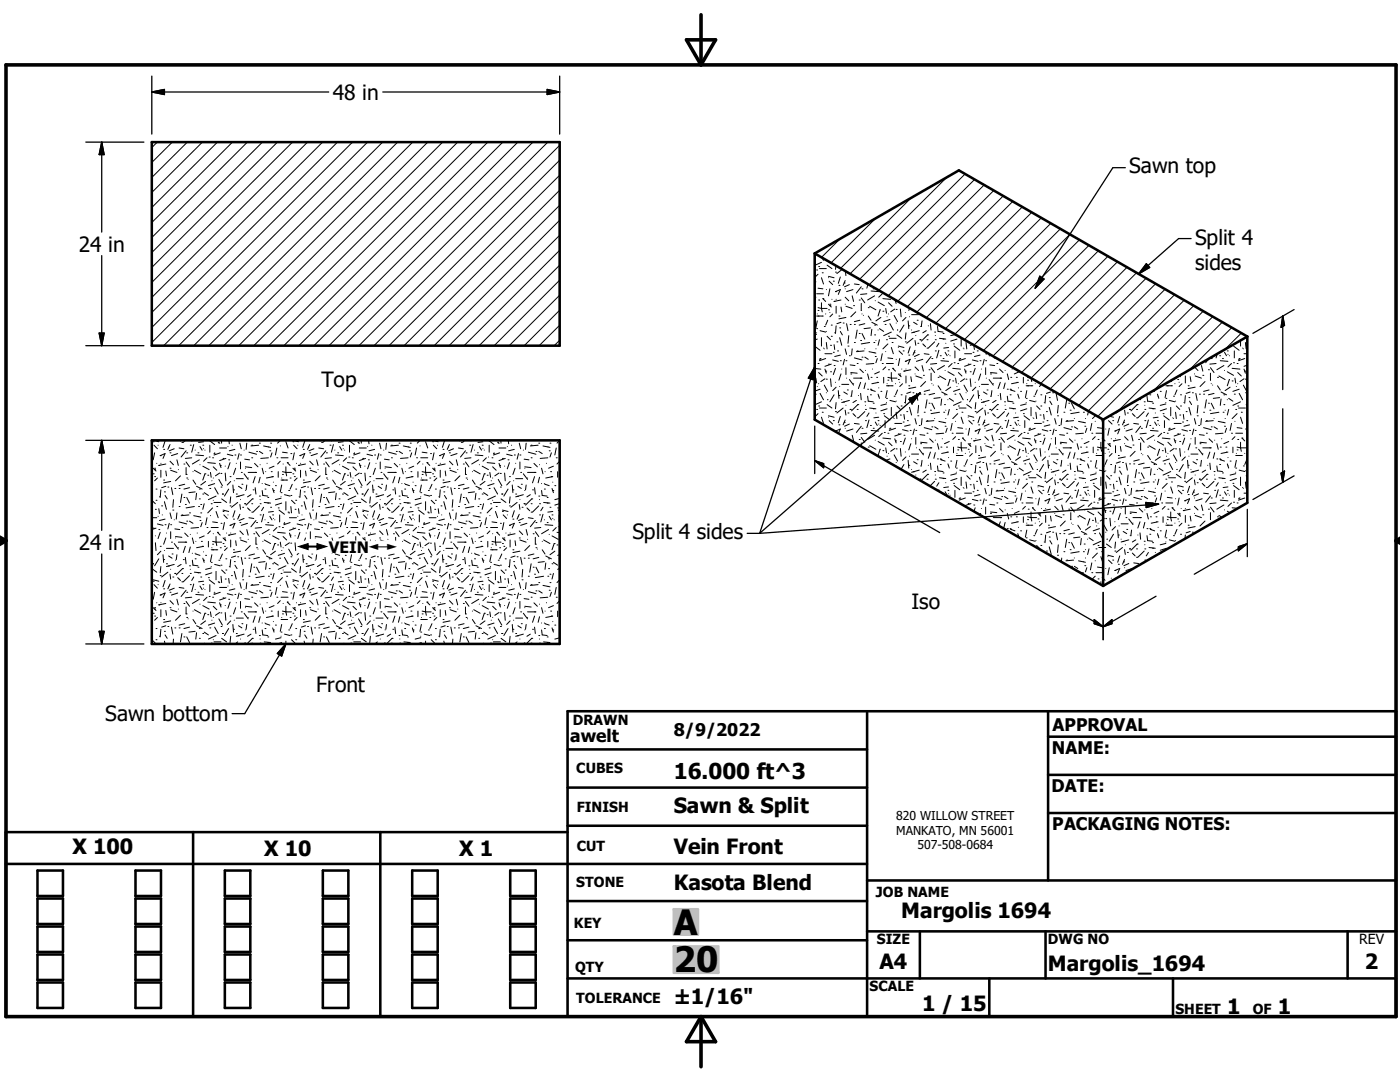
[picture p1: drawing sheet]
<svg xmlns="http://www.w3.org/2000/svg" width="279mm" height="216mm" viewBox="0 0 279 216" stroke-linecap="round" stroke-linejoin="round" font-family="sans-serif">
<defs><g id="words">
<g font-size="7">
<text x="134.5" y="186.5">A</text>
<text x="134.5" y="194">20</text>
</g>
<text font-size="4.4" x="134.5" y="155.5">16.000 ft^3</text>
<g font-size="4.2">
<text x="66.4" y="19.9">48 in</text>
<text x="225.4" y="34.6">Sawn top</text>
<text x="15.7" y="50.2">24 in</text>
<text x="238.5" y="48.8">Split 4</text>
<text x="238.5" y="53.8">sides</text>
<text x="64.1" y="77.3">Top</text>
<text x="126.2" y="107.6">Split 4 sides</text>
<text x="15.7" y="109.7">24 in</text>
<text x="181.9" y="121.5">Iso</text>
<text x="21" y="143.9">Sawn bottom</text>
<text x="63.1" y="138.1">Front</text>
<text x="134.4" y="162.3">Sawn &amp; Split</text>
<text x="14.5" y="170.5">X 100</text>
<text x="52.7" y="170.9">X 10</text>
<text x="91.7" y="170.9">X 1</text>
<text x="134.4" y="170.3">Vein Front</text>
<text x="134.4" y="177.7">Kasota Blend</text>
<text x="179.9" y="183.3">Margolis 1694</text>
<text x="175.5" y="193.3">A4</text>
<text x="209.1" y="193.8">Margolis_1694</text>
<text x="272.4" y="193.3">2</text>
<text x="134.4" y="200.3">±1/16&quot;</text>
<text x="184" y="201.7">1 / 15</text>
<text x="244.9" y="202.3">1</text>
<text x="255" y="202.3">1</text>
</g>
<g font-size="3.5">
<text x="113.8" y="148">awelt</text>
<text x="134.5" y="146.9">8/9/2022</text>
<text x="210.1" y="145.8">APPROVAL</text>
<text x="209.9" y="150.4">NAME:</text>
<text x="209.8" y="158.1">DATE:</text>
<text x="210" y="165.6">PACKAGING NOTES:</text>
</g>
<text font-size="3.1" x="65.6" y="110.3">VEIN</text>
<g font-size="2.8">
<text x="114.3" y="144.6">DRAWN</text>
<text x="115" y="154.3">CUBES</text>
<text x="115.1" y="162">FINISH</text>
<text x="115.1" y="169.8">CUT</text>
<text x="115" y="177.1">STONE</text>
<text x="174.8" y="178.9">JOB NAME</text>
<text x="114.6" y="185.3">KEY</text>
<text x="175" y="188.4">SIZE</text>
<text x="209.1" y="188.4">DWG NO</text>
<text x="271.3" y="188.4">REV</text>
<text x="114.8" y="193.9">QTY</text>
<text x="173.5" y="197.8">SCALE</text>
<text x="115" y="200.2">TOLERANCE</text>
<text x="234.6" y="202.3">SHEET</text>
<text x="250" y="202.3">OF</text>
</g>
<g font-size="2.5">
<text x="59.6" y="110.3">#</text>
<text x="73.6" y="110.3">#</text>
</g>
<g font-size="2.4">
<text x="178.9" y="163.6">820 WILLOW STREET</text>
<text x="178.9" y="166.5">MANKATO, MN 56001</text>
<text x="183.1" y="169.5">507-508-0684</text>
</g>
</g></defs>
<g fill="none" stroke="#000" stroke-width=".51">
<path d="M30.3 28.4h81.4v40.6h-81.4zM162.6 50.6v33.1l57.6 33.2M162.6 50.6l57.6 33.1M162.6 50.6l28.8-16.6 57.5 33.2M248.9 67.2v33.1l-28.7 16.6M248.9 67.2l-28.7 16.5M30.3 87.9h81.4v40.6h-81.4zM220.2 83.7v33.2M113.3 149.5h59.7M113.3 157.2h59.7M173 141.9v61M209.2 147h69.4"/>
<path d="M209.2 154.6h69.4M209.2 141.9v33.8M1.2 172.4h171.8M7.5 173.7h5.1v5.1h-5.1zM7.5 179.3h5.1v5.1h-5.1zM27 173.7h5.1v5.1h-5.1zM27 179.3h5.1v5.1h-5.1zM38.5 166v36.9M44.9 173.7h5.1v5.1h-5.1zM44.9 179.3h5.1v5.1h-5.1zM64.4 173.7h5.1v5.1h-5.1zM64.4 179.3h5.1v5.1h-5.1z"/>
<path d="M75.9 166v36.9M82.3 173.7h5.1v5.1h-5.1zM82.3 179.3h5.1v5.1h-5.1zM101.8 173.7h5.1v5.1h-5.1zM101.8 179.3h5.1v5.1h-5.1zM113.3 166h-112.1v36.9h277.4v-61h-165.3v61M113.3 179.8h59.7M113.3 164.8h59.7M173 175.7h105.6M209.2 162.2h69.4M7.5 184.9h5.1v5.1h-5.1zM7.5 190.5h5.1v5h-5.1z"/>
<path d="M7.5 196h5.1v5.1h-5.1zM27 190.5h5.1v5h-5.1zM27 196h5.1v5.1h-5.1zM27 184.9h5.1v5.1h-5.1zM44.9 190.5h5.1v5h-5.1zM44.9 196h5.1v5.1h-5.1zM44.9 184.9h5.1v5.1h-5.1zM64.4 190.5h5.1v5h-5.1zM64.4 196h5.1v5.1h-5.1zM64.4 184.9h5.1v5.1h-5.1zM82.3 190.5h5.1v5h-5.1zM82.3 196h5.1v5.1h-5.1z"/>
<path d="M82.3 184.9h5.1v5.1h-5.1zM101.8 190.5h5.1v5h-5.1zM101.8 196h5.1v5.1h-5.1zM101.8 184.9h5.1v5.1h-5.1zM113.3 187.6h59.7M113.3 195.2h165.3M173 185.8h105.6M183.6 185.8v9.4M197.4 195.2v7.7M208.7 185.8v9.4M234.1 195.2v7.7M268.9 185.8v9.4"/>
</g>
<g fill="none" stroke="#000" stroke-width=".2">
<path d="M31.4 28.4l-1.1 1.1M34.4 28.4l-4.1 4M37.4 28.4l-7.1 7M40.4 28.4l-10.1 10M43.4 28.4l-13.1 13M46.4 28.4l-16.1 16M49.4 28.4l-19.1 19M52.4 28.4l-22.1 22M55.4 28.4l-25.1 25M58.4 28.4l-28.1 28M61.4 28.4l-31.1 31M64.4 28.4l-34.1 34"/>
<path d="M67.4 28.4l-37.1 36.9M70.4 28.4l-40.1 39.9M73.4 28.4l-40.7 40.6M76.4 28.4l-40.7 40.6M79.4 28.4l-40.7 40.6M82.4 28.4l-40.7 40.6M85.4 28.4l-40.7 40.6M88.3 28.4l-40.7 40.6M91.3 28.4l-40.7 40.6M94.3 28.4l-40.7 40.6M97.3 28.4l-40.7 40.6M100.3 28.4l-40.6 40.6"/>
<path d="M103.4 28.4l-40.7 40.6M106.4 28.4l-40.7 40.6M109.3 28.4l-40.7 40.6M111.7 38l-31.1 31M111.7 35l-34.1 34M111.7 32l-37.1 37M111.7 29l-40.1 40M181.8 39.5l-14 14M188.9 35.4l-19.3 19.2M192.6 34.7l-21.1 21M194.5 35.8l-21 21M196.4 36.9l-21 21"/>
<path d="M198.3 38l-21.1 21M200.2 39.1l-21 21M111.7 58.9l-10.1 10.1M111.7 55.9l-13.1 13.1M111.7 52.9l-16.1 16.1M111.7 49.9l-19.1 19.1M111.7 46.9l-22.1 22.1M111.7 43.9l-25.1 25.1M111.7 41l-28.1 28M162.7 50.8h.1M162.8 56.2v.1M162.8 59.3l-.2 .2"/>
<path d="M163 53.9h.1M163 58.6h1.3M163.3 57.5l.9 .1M163.3 54.7l-.7 .7M163.4 59.9h.1M163.4 53.2h.1M163.5 53.6h1.4M163.9 55.4l.4 1.3M163.9 52.4l-1.3 .6M164.1 51.4l.2 .5M164.1 54.4h.1M164.2 59.6h.1"/>
<path d="M164.2 59.6l.6 .5M164.9 57.8h.1M165.1 52.9l.9 .7M165.3 55.4h.1M165.3 55.1l1.2 .3M165.5 56.1l.7 .7M165.6 57.6l-.3 1.4M165.6 52.3v.1M166 59.7h.1M166.3 56.1h.1M166.7 54.3h.1M166.7 58.2h.1"/>
<path d="M166.7 58.2l1-.4-.4 .9M166.8 53l-.1 .7M166.9 59.7h.1M167.4 56.9h.1M167.7 47.7l-3.8 3.7M167.7 55.3l-.4 1.2M167.8 59.9l-1.3 .2M168.1 53.7l-1.1 .9M168.5 56.5h.1M168.7 56l-.4 .9M168.7 57.6h.1M168.7 59.3l.7 .7"/>
<path d="M168.7 54.1l.1 .9M169.2 54.6h.1M169.5 56.8l-1 .4M170.1 59l.3 1.1M170.2 57.8l-1.2 .4M170.5 56.7l1 .1M171.1 55.5h.1M171.5 59.9h.1M171.9 57.2l-1 1.3M171.9 59.5l.7 .9M172 57.6h.1M173 58.6l-1.2 .1"/>
<path d="M173.2 56.7l-.2 .8M173.7 57.1h.1M173.8 58.1l1.6 .1M174.3 57.6h.1M174.5 59l-1.4 .9M174.7 60h.1M174.8 43.6l-9 8.9M176.1 58.6l-.7 .7M176.2 59.6l1.6 .1M178.6 59.8l.2 .7M202.1 40.2l-21 21M204 41.3l-21.1 21"/>
<path d="M205.9 42.4l-21 21M207.8 43.5l-21 21M209.7 44.6l-21 21M211.6 45.6l-21.1 21.1M213.5 46.8l-21 21M215.4 47.9l-21 21M217.3 48.9l-21.1 21.1M219.2 50l-21 21.1M221.1 51.1l-21 21.1M223 52.2l-21 21.1M224.9 53.3l-21 21.1M226.8 54.4l-21 21.1"/>
<path d="M228.7 55.5l-21 21M230.6 56.6l-21.1 21M232.5 57.7l-21 21M234.4 58.8l-21 21M236.3 59.9l-21 21M111.7 67.9l-1.1 1.1M111.7 64.9l-4.1 4.1M111.7 61.9l-7.1 7.1M162.6 73.5l1.2 .2M162.6 69.1l1.1 .8M162.7 78.7h.1M162.7 70v1.4"/>
<path d="M162.8 75.5l.2 .9M163 65.6h.1M163 66.7l-.4 .1M163 66.4h.1M163 63.1h1.1M163.1 62.6v.1M163.1 77.1h.1M163.1 67.7l-.5 .1M163.1 64l-.3 1.4M163.3 72.5h.1M163.3 63.1h.1M163.3 61.9h.1"/>
<path d="M163.3 61.4l.6 .1M163.4 76.5v.1M163.4 74.3l.7 .7M163.5 71.7h.1M163.7 71.5h.1M163.7 77.7l-1.1 .3M163.7 78.5l.6 1.3M163.7 66l1.1 .3M163.9 60.4v1.1M163.9 67.4v1.7M163.9 61.5l.2 .7M163.9 61.5h1.2"/>
<path d="M164.1 63.1h.1M164.3 69.5h.1M164.5 65.1h.1M164.5 76.9l.7 1.2M164.5 69.6h.1M164.6 70.6h1.4M164.6 75.6l-.8 .5M164.6 73.7l.3 .8M164.8 74.1h.1M164.8 71.5l-1.3 .5M164.8 62.6v.1M164.9 75.7h.1"/>
<path d="M164.9 78.4h.1M164.9 68.3l.2 1.3M164.9 66.1h.1M165.1 67.1l.6 .7M165.2 63.9l-.4 1M165.2 79.7v.1M165.3 72.7h.1M165.3 61.8h.1M165.3 60.7l.6 .6M165.6 60.7h.1M165.6 61h.1M165.6 62.4h.1"/>
<path d="M165.7 74.2h.1M165.7 68.9h.1M165.7 75.6l.2 1.5M165.9 64.9h.1M165.9 67.1h.1M165.9 72.7l-1.3 .4M166.2 71.8l1.1 .3M166.2 62.7l-.6 .5M166.3 70.3h.1M166.5 72.9h.1M166.5 60.1h.1M166.5 78.8l-.9 1.4"/>
<path d="M166.5 68.8l.1 .9M166.6 66.4h.1M166.7 76.3h.1M166.7 73.5l-.4 1.2M166.9 77.3l-.7 .6M166.9 65l-.2 1.5M166.9 61.1v1.4M167 68.2h.1M167.1 70h.1M167.3 77.9l.1 1.6M167.4 78.9h.1M167.4 63.1h.1"/>
<path d="M167.6 65.4h.1M167.6 77.1h.1M167.6 67.4l.4 1.5M167.7 72h.1M167.7 70.9l-1.1 .2M167.7 66.1l.4 .7M167.8 74.6l-.4 1.3M167.8 61.3l.2 .9M167.8 64.3l-.8 .3M168 73.6v.1M168 79.7v.1M168 76.7h1.4"/>
<path d="M168.3 64.5h.1M168.4 78.2l.7 .5M168.5 71.7l-.2 1.1M168.7 69.6l.3 1.1M168.7 60.7h.1M168.8 72h.1M168.8 73.4v1.3M168.8 61.1l1.3 .4M168.8 63.3l-1.4 .3M169 75.5h.1M169 64.6l.2 1.4M169.1 77.8h.1"/>
<path d="M169.2 69.1h.1M169.4 67l-.2 1.5M169.5 71h.1M169.5 75.7l.9 1.2M169.5 79.9l-1.5 .4M169.7 64.7h.1M169.7 72.8l.9 .1M169.8 79.1h.1M169.8 74.6h.1M169.8 74.3l1.3 .2M170.1 77.9l-.2 1M170.1 69.6l-.2 1.3"/>
<path d="M170.4 61h.1M170.4 75.5h1.6M170.4 76.5v.1M170.5 64.7h.1M170.5 68.3h.1M170.5 71.4l1.5 .4M170.8 62.2l-1 1M170.9 79.9l-.7 .4M171.1 72.5h.1M171.1 70h.1M171.1 65.9l-.3 1.6M171.3 78.9h.1"/>
<path d="M171.5 66.5h.1M171.6 73.7l.7 .6M171.6 63.9l-1.1 .3M171.8 75.5h.1M171.8 67.9h.1M171.8 76.3l-.5 1.2M171.8 78.5l.1 1.3M171.9 60.5v1.4M171.9 61.9h.1M172 71.3h.1M172 62.6v.1M172 66.5l.6 1.2"/>
<path d="M172.3 62.9h.1M172.4 70l-1.5 .2M172.6 69.6h.1M172.6 71.3l.7 .4M172.6 64.6l-1.1 .3M172.7 76.4l-.3 1.1M172.7 73.9h.1M173.1 77.7h.1M173.1 74.6l.3 1.1M173.1 79.1l.2 .9 1 .2M173.3 61.4h.1M173.3 63.1l.5 .8"/>
<path d="M173.4 70.2l1.4 .3M173.6 68.3l-1.7 .3M173.6 61.1l1.2 .7M173.7 78.8h.1M173.7 77.7h.1M173.7 65.4l-1.3 .2M173.8 75.3h.1M173.8 77.8h.1M173.8 77.8l.9 .3M174 65.7l-.2 1.3M174 64.3l1.1 .6M174.1 73.6v.1"/>
<path d="M174.4 68.3h.1M174.4 72.5l-1.5 .2M174.4 70.4h.1M174.5 66.8h.1M174.5 64.9h.1M174.7 71.1h.1M174.8 67.9h.1M174.8 69.6h.1M175 75.3h.1M175.1 71.5l-.3 .9M175.1 76.3h.1M175.2 65.8v.1"/>
<path d="M175.2 60.3l1.3 .7M175.2 78.7l.3 .8M175.4 79.1h.1M175.4 76.3l-1.4 .3M175.4 77.4h.1M175.5 67.8l-.3 1.1M175.5 65.6l.9 .5M175.5 74.2l-1 .4M175.7 61.8l-.5 1.3M175.8 78.1h.1M175.8 63.3l-1 .7M176.1 72.5h.1"/>
<path d="M176.1 70.6l-.3 1.4M176.2 62.1h.1M176.4 75.3v1.1M176.6 64.7h.1M176.8 70.1v.1M176.8 73.2l-.6 .6M176.8 61.5l.1 1M176.9 67.8h.1M176.9 79.5h.1M176.9 77h1.1M176.9 72.5h1.4M177 63.2h.1"/>
<path d="M177 76.5v.1M177 77.9l-.2 1.4M177.2 77h.1M177.2 75.9h.1M177.2 71.4l1 .1M177.2 68.6l-1 1M177.2 75.3l.7 .2M177.3 73.8h.1M177.3 67.1h.1M177.3 62.6v.1M177.3 60.4l.7 .7M177.5 67.5h1.3"/>
<path d="M177.6 63.7l-1.2 .5M177.6 64.6l.7 1.3M177.6 79.9l1.1 .3M177.9 75.5h1.1M177.9 69.3l.4 1.3M177.9 74.3v1.2M177.9 66.3l-1.5 .7M177.9 75.5l.1 .6M178 68.3h.1M178 77h.1M178.2 73.5h.1M178.2 73.5l.5 .6"/>
<path d="M178.4 79.1h.1M178.4 62.9l.7 1.3M178.6 61.7l-.8 .5M178.7 60.1h.1M178.7 76.5v.1M178.8 61.7h.1M178.8 64.5h.1M178.8 71.7h.1M179 66.8l1 .7M179.1 77.8l-.4 1M179.2 65.8l-.1 .1M179.3 75.7h.1"/>
<path d="M179.3 74.6l.5 .6M179.3 69.3h.1M179.3 69.1l1.1 .2M179.4 70l.7 .7M179.6 74.6h.1M179.6 74.9h.1M179.6 71.5l-.3 1.4M179.6 76.3h.1M179.7 61.7l.1 1.5M179.8 78.8h.1M180 73.6v.1M180.1 76.6l-.5 .5"/>
<path d="M180.2 70h.1M180.3 60.8h-.1M180.4 74.1h.1M180.4 64.9l-.8 1.4M180.7 68.2h.1M180.7 72.1h.1M180.7 72.1l.9-.4-.4 1M180.7 62.4h.1M180.8 66.4l-.1 1.3M180.8 63.3l-.7 .7M180.8 78.9l-.1 1.6M180.8 73.6v.1"/>
<path d="M180.8 75v1.4M181.2 64l.2 1.6M181.4 70.9h.1M181.4 65h.1M181.4 77h.1M181.5 79.3h.1M181.5 63.2h.1M181.5 61.5l-.1 .4M181.6 69.2l-.4 1.3M181.8 75.2l.1 .9M181.8 78.2l-.8 .3M181.8 73.8l-1.4 .3"/>
<path d="M181.9 65.8v.1M181.9 62.8h1.4M182.2 78.4h.1M182.2 67.5l-1.2 1M182.3 66.3h.1M182.3 64.3l.7 .4M182.4 70.4h.1M182.6 74.6h.1M182.6 69.9l-.4 1M182.6 67.9l.2 1M182.6 71.5h.1M182.6 73.2l.7 .7"/>
<path d="M182.8 66.9v.1M182.8 75l1.2 .5M182.8 77.3l-1.4 .2M182.9 78.5l.3 1.4M183 63.9h.1M183.2 68.5h.1M183.5 66l-1.6 .4M183.5 70.7l-1 .4M183.6 67.8h.1M183.6 78.7h.1M183.7 65.1h.1M184 64l-.1 1"/>
<path d="M184 72.9l.3 1.2M184.2 68.6l.5 .6M184.2 71.7l-1.3 .4M184.3 74.9h.1M184.4 78.7h.1M184.4 70.6l1 .1M184.7 76.1l-1 1M184.9 66l-.7 .4M185 67.8h.1M185 69.5h.1M185 79.8l-.3 1.6M185.1 66.8h.1"/>
<path d="M185.1 66.8l-1.2 1.3M185.3 65h.1M185.4 73.8h.1M185.5 77.8l-1.1 .3M185.7 64.6l.1 1.3M185.8 74.5v1.4M185.8 71.1l-.9 1.3M185.8 73.4l.7 .9M186 71.5h.1M186 76.5v.1M186.3 76.8v.1M186.5 66.3h.1"/>
<path d="M186.5 68.2l-1.2 1.3M186.5 78.5l-1.1 .3M186.7 67.8h.1M186.7 70h.1M186.7 66.9v.1M186.9 72.5l-1.2 .2M187.1 65.1l.1 1 1 .2M187.2 75.3h.1M187.2 77l.6 .8M187.4 69.9l-.5 1.5M187.4 68.5l-.5 .7M187.5 67.5l1.2 .2"/>
<path d="M187.5 75l1.2 .7M187.6 71h.1M187.6 79.3l-1.2 .2M187.8 72l1.5 .1M187.9 79.6l-.1 1.3M187.9 78.2l1.1 .6M188.2 71.5h.1M188.2 66.5h.1M188.2 67.7h.1M188.5 78.8h.1M188.5 72.9l-1.4 .9M188.6 70.3l.4 .7"/>
<path d="M188.6 73.9h.1M188.7 68.5h.1M189.2 70h.1M189.2 79.7v.1M189.2 74.2l1.2 .7M189.3 70.7h.1M189.3 69.3l-1 .2M189.5 79.5l.8 .5M189.6 75.7h.1M189.6 71h.1M189.6 75.7l-.4 1.3M189.7 77.3l-1 .6"/>
<path d="M190 72.5l-.7 .7M190.1 76h.1M190.1 73.5l1.6 .2M190.3 68.6h.1M190.4 72.4h.1M190.4 69.1l1.1 .8M190.6 78.7h.1M190.6 70v1.4M190.7 66.7l-1 .3M190.7 75.5l.2 .9M191 77.1h.1M191 67.7l-1.3 .4"/>
<path d="M191.1 72.5h.1M191.3 76.5v.1M191.3 74.3l.7 .7M191.4 71.7h.1M191.5 71.5h.1M191.5 77.7l-1.2 .4M191.5 78.5l.7 1.3M191.8 67.4v1.7M192.2 69.5h.1M192.4 76.9l.7 1.2M192.4 69.6h.1M192.5 70.6h1.4"/>
<path d="M192.5 75.6l-.8 .5M192.5 73.7l.3 .8M192.7 74.1h.1M192.7 71.5l-1.3 .5M192.8 75.7h.1M192.8 78.4h.1M192.8 68.3l.1 1.3M193.1 79.7v.1M193.2 72.7h.1M193.6 74.2h.1M193.6 68.9h.1M193.6 75.6l.2 1.5"/>
<path d="M193.8 72.7l-1.3 .4M194.1 71.8l1.1 .3M194.2 70.3h.1M194.3 72.9h.1M194.3 78.8l-.8 1.4M194.3 68.9l.2 .8M194.6 76.3h.1M194.6 73.5l-.4 1.2M194.7 77.3l-.6 .6M195 70h.1M195.2 77.9l.1 1.6M195.3 78.9h.1"/>
<path d="M195.5 77.1h.1M195.6 72h.1M195.6 70.9l-1.1 .2M195.7 74.6l-.4 1.3M195.9 73.6v.1M195.9 79.7v.1M195.9 76.7h1.4M196.3 78.2l.7 .5M196.4 71.7l-.3 1.1M196.7 72h.1M196.7 73.4v1.3M196.7 70.2l.1 .5"/>
<path d="M196.8 75.5h.1M197 77.8h.1M197.4 71h.1M197.4 75.7l.8 1.2M197.4 79.9l-1.5 .4M197.5 72.8l1 .1M197.7 79.1h.1M197.7 74.6h.1M197.7 74.3l1.2 .2M198 77.9l-.2 1M198.2 75.5h1.7M198.2 76.5v.1"/>
<path d="M198.4 71.4l.7 .2M198.8 79.9l-.7 .4M198.9 72.5h.1M199.2 78.9h.1M199.5 73.7l.7 .6M199.6 75.5h.1M199.6 76.3l-.4 1.2M199.6 78.5l.2 1.3M200.6 76.4l-.3 1.1M200.6 73.9h.1M200.7 72.7h.2M201 77.7h.1"/>
<path d="M201 74.6l.3 1.1M201 79.1l.2 .9 .9 .2M201.6 78.8h.1M201.6 77.7h.1M201.7 75.3h.1M201.7 77.8h.1M201.7 77.8l.9 .3M202 73.6v.1M202.8 75.3h.1M203 76.3h.1M203.1 78.7l.3 .8M203.2 79.1h.1"/>
<path d="M203.2 76.3l-1.3 .3M203.3 77.4h-.1M203.4 74.2l-1 .4M203.7 78.1h.1M204.2 75.3v1.1M204.8 79.5h.1M204.8 77h1.1M204.9 76.5v.1M204.9 77.9l-.3 1.4M205.1 77h.1M205.1 75.9h.1M205.1 75.3l.7 .2"/>
<path d="M205.5 79.9l1.1 .3M205.8 75.5l.1 .6M205.9 77h.1M206.3 79.1h.1M206.6 76.5v.1M207 77.8l-.4 1M207.7 78.8h.1M207.9 76.7l-.5 .4M208.7 78.9l-.1 1.6M209.3 77.5h-.1M209.4 79.3h.1M209.7 78.2l-.9 .3"/>
<path d="M210.1 78.4h.1M210.8 78.5l.3 1.4M212.9 79.8l-.3 1.6M227.6 79.4v.4M228.9 79.1l.1 .9 1 .2M229.5 78.8h.1M230.1 78l.3 .1M231 78.7l.3 .8M231.1 79.1h.1M231.6 78.1h.1M232.7 79.5h.1M232.7 77h1.1"/>
<path d="M232.8 76.5v.1M232.8 77.9l-.3 1.4M233 77h.1M233.4 79.9l1.1 .3M233.7 75.9l.1 .2M233.8 77h.1M234.2 79.1h.1M234.5 76.5v.1M234.5 75.5h.3M234.9 77.8l-.4 1M235 75.7h.1M235.3 76.3h.1"/>
<path d="M235.4 75l.2 .2M235.6 78.8h.1M235.9 76.6l-.6 .5M236.6 78.9l-.2 1.6M236.6 75v1.4M237.1 77h.1M237.3 79.3h.1M237.5 75.2l.2 .9M237.5 78.2l-.8 .3M238 78.4h.1M238.2 61l-21 21M238.4 74.6h.1"/>
<path d="M238.4 73.2l.7 .7M238.5 75l1.3 .5M238.5 77.3l-1.4 .2M238.6 78.5l.3 1.4M239.4 78.7h.1M239.8 72.9l.2 1.2M240 74.9h.1M240.1 62.1l-21 21M240.2 78.7h.1M240.5 76.1l-1 1M240.8 79.8l-.3 1.6M241.2 73.8h.1"/>
<path d="M241.2 71.6l-.6 .8M241.3 77.8l-1.1 .3M241.6 73.4l.7 .9M241.6 74.5v1.4M241.6 75.9h.1M241.7 71.5h.1M241.7 76.5v.1M242 76.8v.1M242 63.2l-18.8 18.8M242.3 78.5l-1.1 .3M242.7 72.5l-1.3 .2M242.9 70.6l-.2 .8"/>
<path d="M243 75.3h.1M243 77l.5 .8M243.3 75l1.2 .7M243.4 71h.1M243.4 79.3l-1.3 .2M243.5 72l1.6 .1M243.7 79.6l-.2 1.3M243.7 78.2l1.1 .6M243.9 64.3l-13.6 13.6M244 71.5h.1M244.2 78.8h.1M244.2 72.9l-1.4 .9"/>
<path d="M244.4 70.3l.4 .7M244.4 73.9h.1M244.9 70h.1M244.9 79.7v.1M244.9 74.2l1.3 .7M245.1 70.7h.1M245.2 79.5l.9 .5M245.3 71h.1M245.4 75.7l-.5 1.3M245.5 77.3l-1 .6M245.8 72.5l-.7 .7M245.8 65.4l-8.4 8.4h.1"/>
<path d="M245.9 76h.1M245.9 73.5l1.6 .2M246.2 72.4h.1M246.2 69.1l1.1 .8M246.3 78.7h.1M246.3 70v1.4M246.5 75.5l.1 .9M246.7 77.1h.1M246.9 72.5h.1M247 76.5v.1M247 74.3l.7 .7M247.2 71.7h.1"/>
<path d="M247.3 71.5h.1M247.3 77.7l-1.2 .4M247.3 78.5l.7 1.3M247.6 67.9v1.2M247.7 66.5l-3.2 3.2M248 69.5h.1M248.1 76.9l.7 1.2M248.1 69.6h.1M248.3 75.6l-.8 .5M248.3 70.6h.6M248.3 73.7l.2 .8M248.4 74.1h.1"/>
<path d="M248.4 71.5l-1.2 .5M248.5 75.7h.1M248.5 78.4h.1M248.5 68.3l.2 1.3M248.8 67.2l.1 .1M248.9 79.7l-.1 .1M248.9 72.9l-.6 .2M30.3 99.8l.7 .7M30.4 96.6l-.1 .3M30.6 88.1h.1M30.6 94.5h.1M30.6 87.9l1.1 .2"/>
<path d="M30.6 93.4l.5 .6M30.7 88.8l.7 .7M30.9 93.4h.1M30.9 93.7h.1M30.9 95.1h.1M30.9 90.4l-.3 1.4M31.1 97.6h.1M31.1 99.8h.1M31.3 92.4v.1M31.4 95.4l-.5 .5M31.5 88.8h.1M31.7 92.9h.1"/>
<path d="M31.8 99.1h.1M32 90.9h.1M32 90.9l.9-.4-.4 1M32.1 97.7l-.1 1.6M32.1 93.8v1.4M32.1 92.4v.1M32.7 89.7h.1M32.7 95.8h.1M32.8 98.1h.1M32.9 88l-.4 1.3M32.9 98.9l.5 .6M33.1 94l.1 1"/>
<path d="M33.1 97l-.8 .3M33.1 92.6l-1.4 .3M33.5 97.2h.1M33.7 89.2h.1M33.9 90.4h.1M33.9 93.4h.1M33.9 88.7l-.4 1M33.9 92l.7 .7M34.1 93.8l1.2 .5M34.1 96.1l-1.4 .2M34.2 97.3l.3 1.4M34.6 99.7l-.1 1.5"/>
<path d="M34.8 89.5l-1 .5M34.9 97.5h.1M35.3 91.8l.3 1.1M35.5 90.5l-1.3 .4M35.6 93.7h.1M35.7 97.5h.1M35.7 89.4l1 .1M35.9 87.9l.1 .1M36 95l-1 .9M36.3 88.3h.1M36.3 98.6l-.3 1.7M36.7 92.6h.1"/>
<path d="M36.7 99.3h.1M36.9 96.6l-1.2 .3M37 87.9l-.4 .4M37.1 94.7h.1M37.1 90l-1 1.2M37.1 92.2l.7 .9M37.1 93.3v1.4M37.3 90.4h.1M37.3 95.4h.1M37.3 99.3l.5 1.1M37.5 95.6v.1M37.8 97.3l-1.1 .3"/>
<path d="M38 88.8h.1M38.3 91.3l-1.3 .2M38.3 87.9v.1M38.5 94.1h.1M38.5 95.8l.6 .8M38.7 88.7l-.4 1.5M38.8 93.8l1.3 .7M38.9 89.8h.1M38.9 98.1l-1.2 .2M39.1 90.8l1.5 .1M39.2 98.4l-.1 1.3M39.2 97l1.1 .6"/>
<path d="M39.5 90.4h.1M39.8 99.5h.1M39.8 97.6h.1M39.8 91.8l-1.4 .8M39.9 89.1l.4 .7M39.9 92.7h.1M40.5 98.6h.1M40.5 88.8h.1M40.5 93l1.2 .7M40.6 89.5h.1M40.6 88.1l-1 .2M40.8 98.3l.8 .6"/>
<path d="M40.9 94.5h.1M40.9 94.5l-.4 1.3M40.9 89.8h.1M41 96.1l-.9 .7M41.3 91.3l-.7 .7M41.5 94.8h.1M41.5 92.3l1.5 .2M41.7 91.2h.1M41.7 87.9l1.1 .8M41.9 97.5h.1M41.9 88.8v1.4M42 94.3l.1 .9"/>
<path d="M42.3 95.9h.1M42.4 91.3h.1M42.6 95.4h.1M42.6 99.8h.1M42.6 93.1l.7 .7M42.7 90.5h.1M42.8 96.5l-1.2 .4M42.8 97.3l.7 1.3M42.8 90.4h.1M43.1 99l-1.5 .7M43.5 88.3h.1M43.7 88.4h.1"/>
<path d="M43.7 95.7l.7 1.2M43.8 94.4l-.8 .6M43.8 89.4h1.4M43.8 92.5l.3 .8M44 92.9h.1M44 90.4l-1.3 .4M44.1 94.5h.1M44.1 97.2h.1M44.2 87.9v.5M44.2 99.5l1 .8M44.4 98.6h.1M44.5 91.5h.1"/>
<path d="M44.9 94.4l.2 1.5M44.9 93h.1M45.1 91.5l-1.3 .4M45.4 90.6l1.1 .3M45.5 89.1h.1M45.6 91.8h.1M45.6 97.6l-.8 1.4M45.7 87.9l.1 .7M45.9 95.1h.1M45.9 92.3l-.4 1.3M46 99.1l-.1 1.3M46 96.1l-.6 .7"/>
<path d="M46.3 88.8h.1M46.5 96.8l.1 1.5M46.6 97.7h.1M46.8 95.9h.1M46.9 90.8h.1M46.9 89.7l-1.1 .3M47 93.4l-.4 1.3M47.2 98.6h.1M47.2 95.5h1.4M47.2 92.4v.1M47.5 99h.1M47.6 97l.7 .5"/>
<path d="M47.7 90.5l-.3 1.1M47.9 88.4l.3 1.1M48 90.8h.1M48 92.2v1.4M48 99.7h.1M48.2 94.3h.1M48.3 96.6h.1M48.7 94.5l.8 1.2M48.7 98.7l-1.5 .4M48.7 89.8h.1M48.8 91.6l1 .2M49 97.9h.1"/>
<path d="M49 93.4h.1M49 93.1l1.2 .2M49.2 96.8l-.1 .9M49.2 88.4l-.1 1.3M49.5 95.4h.1M49.5 94.3h1.7M49.7 90.2l1.5 .4M50.1 98.7l-.7 .4M50.2 91.3h.1M50.2 88.8h.1M50.4 99.5h.1M50.4 99.5l-1.3 1.3"/>
<path d="M50.5 97.7h.1M50.8 92.5l.7 .6M50.9 94.3h.1M50.9 95.1l-.4 1.2M50.9 97.3l.2 1.3M51.2 90.1h.1M51.6 88.8l-1.5 .2M51.8 99h.1M51.8 88.4h.1M51.8 90.1l.7 .4M51.9 95.2l-.3 1.1M51.9 92.7h.1"/>
<path d="M51.9 99.7h.1M52.3 96.5h.1M52.3 93.4l.3 1.1M52.3 97.9l.2 1 .9 .1M52.6 89l1.4 .3M52.9 97.6h.1M52.9 96.5h.1M53 94.1h.1M53 96.6h.1M53 96.6l.9 .3M53.3 92.4v.1M53.4 99.3h.1"/>
<path d="M53.6 91.3l-1.6 .2M53.6 89.2h.1M53.9 90h.1M54 88.4h.1M54.1 94.1h.1M54.3 95.1h.1M54.3 90.4l-.3 .8M54.4 97.5l.3 .8M54.6 97.9h.1M54.6 95.1l-1.4 .3M54.6 96.2h.1M54.7 93l-1 .4"/>
<path d="M55 96.9h.1M55.3 91.3h.1M55.3 89.4l-.3 1.4M55.5 94.1v1.1M55.9 92l-.5 .6M55.9 87.9l-.5 .5M56 89h-.1M56.1 98.3h.1M56.1 91.3h1.4M56.1 99.4l-1.1 .3M56.1 99.1h.1M56.1 95.8h1.1"/>
<path d="M56.2 95.4h.1M56.2 96.8l-.3 1.3M56.4 95.8h.1M56.4 94.7h.1M56.4 90.2l.9 .2M56.4 94.1l.7 .2M56.5 92.6h.1M56.8 98.7l1.1 .3M57.1 94.3h1.1M57.1 88.1l.4 1.3M57.1 93.1v1.2M57.1 94.3l.1 .7"/>
<path d="M57.2 95.8h.1M57.3 92.3h.1M57.3 92.3l.6 .6M57.6 97.9h.1M57.9 95.4h.1M58 98.9h.1M58 90.5h.1M58.2 99.8l.7 .7M58.3 96.6l-.4 1M58.5 88.1h.1M58.5 94.5h.1M58.5 87.9l1.1 .2"/>
<path d="M58.5 93.4l.5 .6M58.6 88.8l.7 .7M58.7 93.4h.1M58.7 93.7h.1M58.7 95.1h.1M58.7 90.4l-.2 1.4M59 97.6h.1M59 99.8h.1M59.2 92.4v.1M59.3 95.4l-.6 .5M59.4 88.8h.1M59.6 92.9h.1"/>
<path d="M59.7 99.1h.1M59.9 90.9h.1M59.9 90.9l.9-.4-.4 1M60 97.7l-.1 1.6M60 93.8v1.4M60 92.4v.1M60.5 89.7h.1M60.5 95.8h.1M60.7 98.1h.1M60.8 88l-.4 1.3M60.8 98.9l.5 .6M61 94l.1 1"/>
<path d="M61 97l-.9 .3M61 92.6l-1.4 .3M61.4 97.2h.1M61.6 89.2h.1M61.8 90.4h.1M61.8 93.4h.1M61.8 88.7l-.4 1M61.8 92l.7 .7M61.9 93.8l1.3 .5M61.9 96.1l-1.4 .2M62.1 97.3l.3 1.4M62.5 99.7l-.1 1.5"/>
<path d="M62.7 89.5l-1 .5M62.8 97.5h.1M63.2 91.8l.3 1.1M63.3 90.5l-1.2 .4M63.5 93.7h.1M63.6 97.5h.1M63.6 89.4l1 .1M63.7 87.9l.2 .1M63.9 95l-1 .9M64.2 88.3h.1M64.2 98.6l-.3 1.7M64.6 92.6h.1"/>
<path d="M64.6 99.3h.1M64.7 96.6l-1.1 .3M64.9 87.9l-.4 .4M65 94.7h.1M65 90l-1 1.2M65 92.2l.7 .9M65 93.3v1.4M65.1 90.4h.1M65.1 95.4h.1M65.1 99.3l.6 1.1M65.4 95.6v.1M65.7 97.3l-1.1 .3"/>
<path d="M65.9 88.8h.1M66.1 91.3l-1.2 .2M66.2 87.9l-.1 .1M66.4 94.1h.1M66.4 95.8l.6 .8M66.5 88.7l-.4 1.5M66.7 93.8l1.2 .7M66.8 89.8h.1M66.8 98.1l-1.2 .2M67 90.8l1.5 .1M67.1 98.4l-.1 1.3M67.1 97l1.1 .6"/>
<path d="M67.4 90.4h.1M67.7 99.5h.1M67.7 97.6h.1M67.7 91.8l-1.4 .8M67.8 89.1l.4 .7M67.8 92.7h.1M68.3 98.6h.1M68.3 88.8h.1M68.3 93l1.3 .7M68.5 89.5h.1M68.5 88.1l-1 .2M68.6 98.3l.9 .6"/>
<path d="M68.8 94.5h.1M68.8 94.5l-.5 1.3M68.8 89.8h.1M68.9 96.1l-1 .7M69.2 91.3l-.7 .7M69.3 94.8h.1M69.3 92.3l1.6 .2M69.6 91.2h.1M69.6 87.9l1.1 .8M69.7 97.5h.1M69.7 88.8v1.4M69.9 94.3l.1 .9"/>
<path d="M70.2 95.9h.1M70.3 91.3h.1M70.4 95.4h.1M70.4 99.8h.1M70.4 93.1l.7 .7M70.6 90.5h.1M70.7 96.5l-1.2 .4M70.7 97.3l.7 1.3M70.7 90.4h.1M71 99l-1.5 .7M71.4 88.3h.1M71.6 88.4h.1"/>
<path d="M71.6 95.7l.7 1.2M71.7 94.4l-.8 .6M71.7 89.4h1.4M71.7 92.5l.3 .8M71.8 92.9h.1M71.8 90.4l-1.2 .4M72 94.5h.1M72 97.2h.1M72.1 87.9v.5M72.1 99.5l1 .8M72.3 98.6h.1M72.4 91.5h.1"/>
<path d="M72.8 94.4l.2 1.5M72.8 93h.1M73 91.5l-1.3 .4M73.2 90.6l1.2 .3M73.4 89.1h.1M73.5 91.8h.1M73.5 97.6l-.8 1.4M73.6 87.9v.7M73.8 95.1h.1M73.8 92.3l-.4 1.3M73.9 99.1l-.1 1.3M73.9 96.1l-.7 .7"/>
<path d="M74.2 88.8h.1M74.4 96.8l.1 1.5M74.5 97.7h.1M74.6 95.9h.1M74.8 90.8h.1M74.8 89.7l-1.2 .3M74.9 93.4l-.4 1.3M75 98.6h.1M75 95.5h1.4M75 92.4v.1M75.4 99h.1M75.5 97l.7 .5"/>
<path d="M75.6 90.5l-.3 1.1M75.8 88.4l.2 1.1M75.9 90.8h.1M75.9 92.2v1.4M75.9 99.7h.1M76 94.3h.1M76.2 96.6h.1M76.6 94.5l.8 1.2M76.6 98.7l-1.6 .4M76.6 89.8h.1M76.7 91.6l1 .2M76.8 97.9h.1"/>
<path d="M76.8 93.4h.1M76.8 93.1l1.3 .2M77.1 96.8l-.1 .9M77.1 88.4l-.1 1.3M77.4 95.4h.1M77.4 94.3h1.7M77.6 90.2l1.5 .4M78 98.7l-.7 .4M78.1 91.3h.1M78.1 88.8h.1M78.2 99.5h.1M78.2 99.5l-1.2 1.3"/>
<path d="M78.4 97.7h.1M78.7 92.5l.7 .6M78.8 94.3h.1M78.8 95.1l-.4 1.2M78.8 97.3l.2 1.3M79.1 90.1h.1M79.5 88.8l-1.5 .2M79.6 99h.1M79.6 88.4h.1M79.6 90.1l.7 .4M79.8 95.2l-.3 1.1M79.8 92.7h.1"/>
<path d="M79.8 99.7h.1M80.2 96.5h.1M80.2 93.4l.3 1.1M80.2 97.9l.1 1 1 .1M80.5 89l1.4 .3M80.8 97.6h.1M80.8 96.5h.1M80.9 94.1h.1M80.9 96.6l.8 .3M81.2 92.4v.1M81.3 99.3h.1M81.4 91.3l-1.5 .2"/>
<path d="M81.5 89.2h.1M81.7 90h.1M81.9 88.4h.1M82 94.1h.1M82.2 95.1h.1M82.2 90.4l-.3 .8M82.3 97.5l.3 .8M82.4 97.9h.1M82.4 95.1l-1.4 .3M82.4 96.2h.1M82.6 93l-1 .4M82.8 96.9h.1"/>
<path d="M83.1 91.3h.1M83.1 89.4l-.3 1.4M83.4 94.1v1.1M83.8 92l-.5 .6M83.8 87.9l-.5 .5M83.8 89h.1M84 98.3h.1M84 91.3h1.4M84 99.4l-1.2 .3M84 99.1h.1M84 95.8h1.1M84.1 95.4h.1"/>
<path d="M84.1 96.8l-.3 1.3M84.2 95.8h.1M84.2 94.7h.1M84.2 90.2l1 .2M84.2 94.1l.7 .2M84.4 92.6h.1M84.7 98.7l1.1 .3M84.9 94.3h1.2M84.9 88.1l.5 1.3M84.9 93.1v1.2M84.9 94.3l.2 .7M85.1 95.8h.1"/>
<path d="M85.2 92.3h.1M85.2 92.3l.6 .6M85.5 97.9h.1M85.8 95.4h.1M85.9 98.9h.1M85.9 90.5h.1M86.1 99.8l.7 .7M86.2 96.6l-.4 1M86.3 88.1h.1M86.3 94.5h.1M86.3 87.9l1.2 .2M86.3 93.4l.6 .6"/>
<path d="M86.5 88.8l.7 .7M86.6 93.4h.1M86.6 93.7h.1M86.6 95.1h.1M86.6 90.4l-.3 1.4M86.9 97.6h.1M86.9 99.8h.1M87 92.4v.1M87.2 95.4l-.6 .5M87.3 88.8h.1M87.5 92.9h.1M87.6 99.1h.1"/>
<path d="M87.7 90.9h.1M87.7 90.9l1-.4-.4 1M87.9 97.7l-.2 1.6M87.9 93.8v1.4M87.9 92.4v.1M88.4 89.7h.1M88.4 95.8h.1M88.6 98.1h.1M88.7 88l-.4 1.3M88.7 98.9l.4 .6M88.9 94l.1 1M88.9 97l-.9 .3"/>
<path d="M88.9 92.6l-1.4 .3M89.3 97.2h.1M89.5 89.2h.1M89.7 90.4h.1M89.7 93.4h.1M89.7 88.7l-.4 1M89.7 92l.7 .7M89.8 93.8l1.3 .5M89.8 96.1l-1.4 .2M90 97.3l.3 1.4M90.4 99.7l-.1 1.5M90.5 89.5l-1 .5"/>
<path d="M90.7 97.5h.1M91.1 91.8l.2 1.1M91.2 90.5l-1.2 .4M91.3 93.7h.1M91.5 97.5h.1M91.5 89.4l1 .1M91.6 87.9l.2 .1M91.8 95l-1 .9M92.1 88.3h.1M92.1 98.6l-.3 1.7M92.5 92.6h.1M92.5 99.3h.1"/>
<path d="M92.6 96.6l-1.1 .3M92.7 87.9l-.4 .4M92.9 94.7h.1M92.9 90l-1 1.2M92.9 92.2l.7 .9M92.9 93.3v1.4M93 90.4h.1M93 95.4h.1M93 99.3l.6 1.1M93.3 95.6v.1M93.6 97.3l-1.1 .3M93.7 88.8h.1"/>
<path d="M94 91.3l-1.3 .2M94.1 87.9l-.1 .1M94.3 94.1h.1M94.3 95.8l.5 .8M94.4 88.7l-.4 1.5M94.5 93.8l1.3 .7M94.7 89.8h.1M94.7 98.1l-1.2 .2M94.8 90.8l1.6 .1M95 98.4l-.2 1.3M95 97l1.1 .6M95.3 90.4h.1"/>
<path d="M95.5 99.5h.1M95.5 97.6h.1M95.5 91.8l-1.4 .8M95.7 89.1l.4 .7M95.7 92.7h.1M96.2 98.6h.1M96.2 88.8h.1M96.2 93l1.3 .7M96.4 89.5h.1M96.4 88.1l-1 .2M96.5 98.3l.8 .6M96.7 94.5h.1"/>
<path d="M96.7 94.5l-.5 1.3M96.7 89.8h.1M96.8 96.1l-1 .7M97.1 91.3l-.7 .7M97.2 94.8h.1M97.2 92.3l1.5 .2M97.5 91.2h.1M97.5 87.9l1.1 .8M97.6 97.5h.1M97.6 88.8v1.4M97.8 94.3l.1 .9M98.1 95.9h-.1"/>
<path d="M98.2 91.3h.1M98.3 95.4h.1M98.3 99.8h.1M98.3 93.1l.7 .7M98.5 90.5h.1M98.6 96.5l-1.3 .4M98.6 97.3l.7 1.3M98.6 90.4h.1M98.9 99l-1.6 .7M99.3 88.3h.1M99.4 88.4h.1M99.4 95.7l.7 1.2"/>
<path d="M99.6 94.4l-.9 .6M99.6 89.4h1.4M99.6 92.5l.3 .8M99.7 92.9h.1M99.7 90.4l-1.2 .4M99.8 94.5h.1M99.9 97.2h.1M99.9 87.9l.1 .5M100 99.5l1 .8M100.1 98.6h.1M100.3 91.5h.1M100.7 94.4l.1 1.5"/>
<path d="M100.7 93h.1M100.8 91.5l-1.2 .4M101.1 90.6l1.1 .3M101.2 89.1h.1M101.4 91.8h.1M101.4 97.6l-.8 1.4M101.4 87.9l.1 .7M101.7 95.1h.1M101.7 92.3l-.5 1.3M101.8 99.1l-.1 1.3M101.8 96.1l-.7 .7M102.1 88.8h.1"/>
<path d="M102.2 96.8l.2 1.5M102.4 97.7h.1M102.5 95.9h.1M102.6 90.8h.1M102.6 89.7l-1.1 .3M102.8 93.4l-.4 1.3M102.9 98.6h.1M102.9 95.5h1.4M102.9 92.4v.1M103.3 99h.1M103.4 97l.6 .5M103.5 90.5l-.3 1.1"/>
<path d="M103.6 88.4l.3 1.1M103.8 90.8h.1M103.8 92.2v1.4M103.8 99.7h.1M103.9 94.3h.1M104 96.6h.1M104.4 94.5l.9 1.2M104.4 98.7l-1.5 .4M104.5 89.8h-.1M104.6 91.6l1 .2M104.7 97.9h.1M104.7 93.4h.1"/>
<path d="M104.7 93.1l1.3 .2M105 96.8l-.1 .9M105 88.4l-.1 1.3M105.3 95.4h.1M105.3 94.3h1.7M105.4 90.2l1.6 .4M105.8 98.7l-.6 .4M106 91.3h.1M106 88.8h.1M106.1 99.5h.1M106.1 99.5l-1.2 1.3M106.3 97.7h.1"/>
<path d="M106.6 92.5l.6 .6M106.7 94.3h.1M106.7 95.1l-.4 1.2M106.7 97.3l.1 1.3M107 90.1h.1M107.4 88.8l-1.6 .2M107.5 99h.1M107.5 88.4h.1M107.5 90.1l.7 .4M107.7 95.2l-.3 1.1M107.7 92.7h.1M107.7 99.7h.1"/>
<path d="M108.1 96.5h.1M108.1 93.4l.3 1.1M108.1 97.9l.1 1 1 .1M108.4 89l1.4 .3M108.6 97.6h.1M108.6 96.5h.1M108.8 94.1h.1M108.8 96.6l.8 .3M109.1 92.4l-.1 .1M109.2 99.3h.1M109.3 91.3l-1.5 .2M109.4 89.2h.1"/>
<path d="M109.6 90h.1M109.8 88.4h.1M109.9 94.1h.1M110 95.1h.1M110 90.4l-.2 .8M110.2 97.5l.2 .8M110.3 97.9h.1M110.3 95.1l-1.4 .3M110.3 96.2h.1M110.4 93l-.9 .4M110.7 96.9h.1M111 91.3h.1"/>
<path d="M111 89.4l-.3 1.4M111.3 94.1v1.1M111.7 92l-.5 .6M111.7 87.9l-.5 .5M111.7 99.4l-1 .3M163 81.7h.1M163.3 82.5l-.7 .7M163.4 81h.1M163.5 81.4h1.4M163.9 83.2l.4 1.3M163.9 80.2l-1.3 .6M164.1 82.3h.1"/>
<path d="M165.1 80.7l.9 .7M165.3 83.2h.1M165.3 83l1.2 .2M165.5 83.9l.7 .7M165.6 85.5h.1M166.3 83.9h.1M166.7 82.1h.1M166.7 86h.1M166.7 86l1-.4-.4 .9M166.9 80.3l-.2 1.3M167.4 84.8h.1M167.7 83.1l-.4 1.3"/>
<path d="M168.3 81.4l-1.3 1M168.3 80.2h.1M168.5 84.3h.1M168.7 85.5h.1M168.7 83.8l-.4 1M168.7 81.9l.1 .9M168.7 87.1l.3 .3M168.8 80.9h.1M169.2 82.4h.1M169.5 84.6l-1 .5M169.7 81.7h.1M170.1 86.9l.3 1.1"/>
<path d="M170.2 82.5l.6 .6M170.2 85.6l-1.2 .4M170.5 84.5l1 .1M171.1 81.7h.1M171.1 83.4h.1M171.2 80.7h.1M171.2 80.7l-1.3 1.3M171.5 87.7h.1M171.9 85.1l-1 1.2M171.9 87.3l.7 .9M171.9 88.4v.7M172 85.5h.1"/>
<path d="M172.6 80.2h.1M172.6 82.1l-1.3 1.3M172.7 81.7h.1M172.7 83.9h.1M172.7 80.9h.1M173 86.4l-1.2 .2M173.3 89.2h.1M173.4 83.8l-.4 1.5M173.4 82.4l-.4 .7M173.6 81.4l1.2 .2M173.6 88.9l1.2 .7M173.7 84.9h.1"/>
<path d="M173.8 85.9l1.6 .1M174.3 85.5h.1M174.3 80.5h.1M174.3 81.6h.1M174.5 86.9l-1.4 .8M174.7 84.2l.4 .7M174.7 87.8h.1M174.8 82.4h.1M175.2 83.9h.1M175.2 88.1l1.3 .7M175.4 84.6h.1M175.4 83.2l-1 .2"/>
<path d="M175.6 84.9h.1M175.7 89.6l-.5 1.3M175.8 91.2l-.2 .1M176.1 86.4l-.7 .7M176.2 89.9h.1M176.2 87.4l1.6 .2M176.4 82.5h.1M176.5 86.3h.1M176.5 83l1.1 .8M176.6 83.9v1.4M176.8 89.4l.1 .9M176.9 80.6l-1.1 .3"/>
<path d="M176.9 80.3h.1M177 91h.1M177 81.6l-1.2 .4M177.2 86.4h.1M177.3 90.5h.1M177.3 88.2l.7 .7M177.5 85.6h.1M177.6 85.5h.1M177.6 91.6l-.9 .3M177.9 81.3v1.7M178.3 83.4h.1M178.4 90.8l.7 1.2"/>
<path d="M178.4 83.5h.1M178.6 84.5h1.4M178.6 89.5l-.8 .6M178.6 87.6l.2 .8M178.7 88h.1M178.7 85.5l-1.2 .4M178.8 89.6h.1M178.8 92.3h.1M178.8 82.3l.2 1.2M178.9 80h-.1M179 81l.7 .7M179.3 86.6h.1"/>
<path d="M179.7 88.1h.1M179.7 82.8h.1M179.7 89.5l.1 1.5M179.8 81h.1M179.8 86.6l-1.2 .4M180.1 85.7l1.1 .3M180.2 84.2h.1M180.4 86.9h.1M180.4 92.7l-.6 1M180.4 82.7l.1 1M180.5 80.3h.1M180.7 90.2h.1"/>
<path d="M180.7 87.4l-.5 1.3M180.8 94.2h.1M180.8 91.2l-.7 .7M181 82.1h.1M181.1 83.9h.1M181.2 91.9l.2 1.5M181.4 92.8h.1M181.5 91h.1M181.5 81.3l.4 1.5M181.6 85.9h.1M181.6 84.8l-1.1 .3M181.6 80l.5 .7"/>
<path d="M181.8 88.5l-.4 1.3M181.9 90.6h1.4M181.9 87.5v.1M181.9 93.7h.1M182.3 94.1h.1M182.3 92.1l.7 .5M182.5 85.6l-.3 1.1M182.6 83.5l.3 1.1M182.8 85.9h.1M182.8 87.3v1.4M182.8 94.8h.1M182.9 89.4h.1"/>
<path d="M183 91.7h.1M183.2 83h.1M183.3 80.9l-.1 1.5M183.5 84.9h.1M183.5 89.6l.8 1.2M183.5 93.8l-1.6 .4M183.6 95.6h.1M183.6 86.7l1 .2M183.7 93h.1M183.7 88.5h.1M183.7 88.2l1.3 .2M184 91.9l-.1 .9"/>
<path d="M184 83.5l-.1 1.3M184.3 89.4h1.7M184.3 90.5h.1M184.4 82.3h.1M184.4 85.3l1.6 .4M184.9 93.8l-.7 .4M185 95.6h.1M185 86.4h.1M185 83.9h.1M185.1 94.6h.1M185.1 94.6l-1.2 1.3M185.3 92.8h.1"/>
<path d="M185.4 80.5h.1M185.5 87.6l.8 .6M185.7 89.4h.1M185.7 81.9h.1M185.7 90.2l-.4 1.2M185.7 92.4l.1 1.3M186 85.2h.1M186 80.5l.5 1.1M186.4 83.9l-1.5 .2M186.5 94.1h.1M186.5 83.5h.1M186.5 85.2l.7 .4"/>
<path d="M186.5 96l-.9 1M186.7 95.6h.1M186.7 90.3l-.3 1.1M186.7 87.8h.1M186.7 94.8h.1M187.1 91.6h.1M187.1 88.5l.3 1.1M187.1 93l.1 1 1 .1M187.4 84.1l1.3 .3M187.4 97.7l-.1 .3M187.4 96.3l-.5 .7M187.5 82.3l-1.7 .2"/>
<path d="M187.5 95.3l1.2 .2M187.6 92.7h.1M187.6 91.6h.1M187.8 89.2h.1M187.8 91.7h.1M187.8 91.7l.8 .3M188.1 87.5v.1M188.2 94.4h.1M188.2 95.5h.1M188.3 82.3h.1M188.3 86.4l-1.5 .2M188.4 84.3h.1"/>
<path d="M188.5 80.7h.1M188.6 85.1h.1M188.6 98.1l.4 .7M188.7 81.9h.1M188.7 96.3h.1M188.8 83.5h-.1M188.9 89.2h.1M189 85.5l-.3 .8M189 90.2h.1M189.2 97.8h.1M189.2 92.6l.3 .8M189.3 98.5h.1"/>
<path d="M189.3 93h.1M189.3 90.2l-1.4 .3M189.3 97.2l-1 .1M189.3 91.3h.1M189.5 81.7l-.3 1.1M189.5 88.1l-1 .4M189.6 98.8h.1M189.7 92h.1M190 86.4h.1M190 84.5l-.3 1.4M190.3 96.4h.1M190.3 89.2v1.1"/>
<path d="M190.4 96.9l1.1 .8M190.6 97.8v1.4M190.7 84.1h.1M190.7 87.1l-.6 .6M190.9 81.7h.1M190.9 93.4h.1M190.9 86.4h1.3M190.9 90.9h1.1M190.9 94.5l-1.2 .3M190.9 94.2h.1M191 90.5h.1M191 95.5l-1.3 .4"/>
<path d="M191 91.9l-.3 1.3M191.1 90.9h.1M191.1 89.8h.1M191.1 85.3l1 .2M191.1 82.5l-1 1M191.1 89.2l.7 .2M191.3 87.7h.1M191.3 81h.1M191.4 99.5h.1M191.4 81.4h1.4M191.5 99.4h.1M191.5 93.8l1.2 .3"/>
<path d="M191.8 89.4h1.1M191.8 83.2l.4 1.3M191.8 88.2v1.2M191.8 95.2v1.7M191.8 80.2l-1.5 .7M191.8 89.4l.2 .7M192 82.3h.1M192 90.9h.1M192.1 87.4h.1M192.1 87.4l.6 .6M192.2 97.3h.1M192.4 93h.1"/>
<path d="M192.4 97.4h.1M192.5 98.4h1.4M192.7 99.4l-1.3 .4M192.7 90.5h.1M192.8 85.6h.1M192.8 96.2l.1 1.2M192.8 93.9v.1M192.9 80.7l1 .7M192.9 94.9l.7 .7M193.1 91.7l-.4 1M193.2 89.6h.1M193.2 88.5l.6 .6"/>
<path d="M193.2 83.2h.1M193.2 83l1.1 .2M193.3 83.9l.8 .7M193.5 88.5h.1M193.5 88.8h.1M193.5 85.5l-.3 1.4M193.5 90.2h.1M193.6 96.7h.1M193.8 92.7h.1M193.8 94.9h.1M193.9 87.5v.1M194.1 99.6l1.1 .3"/>
<path d="M194.1 90.5l-.6 .5M194.2 83.9h.1M194.2 98.1h.1M194.3 88h.1M194.3 96.6l.2 1M194.5 94.2h.1M194.6 82.1h.1M194.6 86h.1M194.6 86l1-.4-.4 1M194.7 80.3l-.1 1.3M194.7 92.8l-.1 1.6M194.7 87.5v.1"/>
<path d="M194.7 88.9v1.4M194.9 96h.1M195 97.8h.1M195.3 84.8h.1M195.3 90.9h.1M195.5 93.2h.1M195.5 95.2l.4 1.5M195.6 99.8h.1M195.6 83.1l-.4 1.3M195.6 98.7l-1.1 .3M195.6 94l.4 .6M195.7 89.1l.2 1"/>
<path d="M195.7 92.1l-.8 .3M195.7 87.7l-1.4 .3M196.1 92.3h.1M196.1 81.4l-1.2 1M196.2 80.2h.1M196.3 84.3h.1M196.4 99.5l-.3 1.1M196.6 85.5h.1M196.6 88.5h.1M196.6 83.8l-.5 1M196.6 81.9l.1 .9M196.6 97.4l.2 1.1"/>
<path d="M196.6 87.1l.7 .7M196.7 99.8h.1M196.7 80.9h.1M196.7 88.9l1.3 .5M196.7 91.2l-1.4 .2M196.8 92.4l.3 1.4M197.1 82.4h.1M197.1 96.9h.1M197.3 94.8l-.2 1.5M197.4 98.8h.1M197.4 84.6l-1 .5M197.5 81.7h.1"/>
<path d="M197.5 92.6h.1M198 97.4l-.2 1.3M198 86.9l.2 1.1M198.1 82.5l.6 .6M198.1 85.6l-1.3 .4M198.2 88.8h.1M198.4 92.6h.1M198.4 96.2h.1M198.4 99.2l1.5 .4M198.4 84.5l1 .1M198.7 90.1l-1 .9M198.9 81.7h.1"/>
<path d="M198.9 97.8h.1M198.9 83.4h.1M198.9 93.7l-.2 1.6M199.1 80.7h.1M199.1 80.7l-1.3 1.3M199.4 87.7h.1M199.4 94.4h.1M199.5 91.7l-1.1 .3M199.6 95.8h.1M199.8 89.8h.1M199.8 85.1l-1 1.2M199.8 87.3l.7 .9"/>
<path d="M199.8 88.4v1.4M199.9 99.1h.1M199.9 85.5h.1M199.9 90.5h.1M199.9 94.4l.6 1.1M200.2 90.7v.1M200.3 97.8l-1.5 .2M200.5 80.2h.1M200.5 97.4h.1M200.5 99.1l.7 .4M200.5 82.1l-1.3 1.3M200.5 92.4l-1.1 .3"/>
<path d="M200.6 81.7h.1M200.6 83.9h.1M200.6 80.9h.1M200.9 86.4l-1.3 .2M201.2 89.2h.1M201.2 90.9l.5 .8M201.3 98l1.4 .3M201.3 83.8l-.4 1.5M201.3 82.4l-.4 .7M201.4 96.2l-1.6 .2M201.4 81.4l1.3 .2M201.4 88.9l1.3 .7"/>
<path d="M201.6 84.9h.1M201.6 93.2l-1.3 .2M201.7 85.9l1.5 .1M201.9 93.5l-.2 1.3M201.9 92.1l1.1 .6M202.1 85.5h.1M202.1 80.5h.1M202.1 81.6h.1M202.3 96.2h.1M202.3 98.2h.1M202.4 94.6h.1M202.4 92.7h.1"/>
<path d="M202.4 86.9l-1.4 .8M202.6 99h.1M202.6 84.2l.4 .7M202.6 87.8h.1M202.7 95.8h.1M202.7 82.4h.1M202.7 97.4h.1M203 99.4l-.3 .8M203.1 83.9h.1M203.1 93.7h.1M203.1 88.1l1.3 .7M203.2 84.6h.1"/>
<path d="M203.2 83.2l-.9 .2M203.4 95.6l-.3 1.1M203.4 93.4l.8 .6M203.5 84.9h.1M203.5 89.6l-.4 1.3M203.7 91.2l-1 .7M204 98.4l-.3 1.4M204 86.4l-.8 .7M204.1 89.9h.1M204.1 87.4l1.5 .2M204.2 82.5h.1M204.4 86.3h.1"/>
<path d="M204.4 83l1.1 .8M204.5 92.6h.1M204.5 83.9v1.4M204.6 98h.1M204.6 89.4l.2 .9M204.8 95.6h.1M204.8 80.6l-1.1 .3M204.8 80.3h.1M204.9 91h.1M204.9 81.6l-1.2 .4M205.1 86.4h.1M205.1 99.2l.9 .2"/>
<path d="M205.1 96.4l-1 1M205.2 94.9h.1M205.2 90.5h.1M205.2 88.2l.7 .7M205.4 85.6h.1M205.4 95.3h1.3M205.5 85.5h.1M205.5 91.6l-1.3 .4M205.5 92.4l.7 1.3M205.8 97.2l.4 1.2M205.8 81.3v1.7M205.8 94.1l-1.6 .7"/>
<path d="M205.9 96.2h.1M206.2 83.4h.1M206.3 90.8l.7 1.2M206.3 83.5h.1M206.4 84.5h1.4M206.4 89.5l-.8 .6M206.4 87.6l.3 .8M206.6 88h.1M206.6 85.5l-1.2 .4M206.7 89.6h.1M206.7 92.3h.1M206.7 99.5h.1"/>
<path d="M206.7 82.3l.2 1.2M206.8 80h-.1M206.9 81l.7 .7M206.9 94.6l.9 .7M207 93.7h.1M207.2 86.6h.1M207.2 97.1v.1M207.2 96.9l1.1 .3M207.3 97.8l.7 .7M207.4 99.4l-.2 1.4M207.6 88.1h.1M207.6 82.8h.1"/>
<path d="M207.6 89.5l.1 1.5M207.7 81h.1M207.7 86.6l-1.3 .4M208 85.7l1.1 .3M208.1 97.8h.1M208.1 84.2h.1M208.3 86.9h.1M208.3 92.7l-.9 1.4M208.3 82.7l.1 1M208.4 80.3h.1M208.6 96h.1M208.6 99.9h.1"/>
<path d="M208.6 99.9l.9-.4-.4 1M208.6 90.2h.1M208.6 87.4l-.5 1.3M208.7 94.2l-.1 1.3M208.7 91.2l-.7 .7M208.8 82.1h.1M209 83.9h.1M209.1 91.9l.1 1.5M209.2 98.7h.1M209.2 92.8h.1M209.4 91h.1M209.4 81.3l.4 1.5"/>
<path d="M209.5 85.9h.1M209.5 97l-.4 1.3M209.5 84.8l-1.1 .3M209.5 80l.4 .7M209.7 88.5l-.5 1.3M209.8 90.6h1.4M209.8 87.5v.1M209.8 93.7h.1M210.1 95.3l-1.3 1M210.2 94.1h.1M210.2 92.1l.7 .5M210.3 98.2h.1"/>
<path d="M210.4 85.6l-.3 1.1M210.5 99.4h.1M210.5 97.7l-.4 1M210.5 95.8l.1 .9M210.5 83.5l.3 1.1M210.6 85.9h.1M210.6 87.3v1.4M210.6 94.8h.1M210.8 89.4h.1M210.9 91.7h.1M211.1 96.3h.1M211.1 83h.1"/>
<path d="M211.2 80.9l-.1 1.5M211.3 84.9h.1M211.3 89.6l.9 1.2M211.3 93.8l-1.5 .4M211.3 98.5l-.9 .5M211.5 95.6h.1M211.5 86.7l.9 .2M211.6 93h.1M211.6 88.5h.1M211.6 88.2l1.3 .2M211.9 91.9l-.1 .9M211.9 83.5l-.1 1.3"/>
<path d="M212 96.4l.6 .6M212 99.5l-1.2 .4M212.2 89.4h1.6M212.2 90.5h.1M212.3 82.3h.1M212.3 85.3l1.5 .4M212.3 98.4l1 .1M212.7 93.8l-.7 .4M212.9 95.6h.1M212.9 86.4h.1M212.9 83.9h.1M212.9 97.3h.1"/>
<path d="M213 94.6h.1M213 94.6l-1.2 1.3M213.1 92.8h.1M213.3 80.5h.1M213.4 87.6l.7 .6M213.6 89.4h.1M213.6 81.9h.1M213.6 90.2l-.5 1.2M213.6 92.4l.1 1.3M213.7 99l-1 1.2M213.8 85.2h.1M213.8 99.4h.1"/>
<path d="M213.8 80.5l.6 1.1M214.3 83.9l-1.6 .2M214.4 94.1h.1M214.4 83.5h.1M214.4 85.2l.7 .4M214.4 96l-1.3 1.3M214.5 95.6h.1M214.5 97.8h.1M214.5 90.3l-.2 1.1M214.5 87.8h.1M214.5 94.8h.1M215 91.6h.1"/>
<path d="M215 88.5l.2 1.1M215 93l.1 1 1 .1M215.2 84.1l1.4 .3M215.2 97.7l-.4 1.5M215.2 96.3l-.4 .7M215.4 82.3l-1.7 .2M215.4 95.3l1.2 .2M215.5 92.7h.1M215.5 91.6h.1M215.5 98.8h.1M215.7 89.2h.1M215.7 91.7h.1"/>
<path d="M215.7 91.7l.8 .3M215.7 99.8l1.5 .1M215.9 87.5v.1M216.1 99.4h.1M216.1 94.4h.1M216.1 95.5h.1M216.2 82.3h.1M216.2 86.4l-1.5 .2M216.3 84.3h.1M216.5 85.1h.1M216.5 98.1l.4 .7M216.6 81.9h.1"/>
<path d="M216.6 96.3h.1M216.6 83.5h.1M216.8 89.2h.1M216.9 85.5l-.3 .8M216.9 90.2h.1M217.1 97.8h.1M217.1 92.6l.2 .8M217.2 98.5h.1M217.2 93h.1M217.2 90.2l-1.4 .3M217.2 97.2l-1 .1M217.2 91.3h.1"/>
<path d="M217.2 82.1l-.1 .7M217.3 88.1l-.9 .4M217.5 98.8h.1M217.6 92h.1M217.9 86.4h.1M217.9 84.5l-.3 1.4M218.2 96.4h.1M218.2 89.2v1.1M218.3 96.9l1.1 .8M218.5 97.8v1.4M218.6 84.1h.1M218.6 87.1l-.6 .6"/>
<path d="M218.7 82.9l-.7 .6M218.7 93.4h.1M218.7 86.4h1.4M218.7 90.9h1.2M218.7 94.5l-1.1 .3M218.7 94.2h.1M218.9 90.5h.1M218.9 95.5l-1.3 .4M218.9 91.9l-.3 1.3M219 90.9h.1M219 89.8h.1M219 85.3l1 .2"/>
<path d="M219 89.2l.7 .2M219.1 87.7h.1M219.3 99.5h.1M219.4 99.4h.1M219.4 93.8l1.1 .3M219.7 89.4h1.1M219.7 88.2v1.2M219.7 95.2v1.7M219.7 89.4l.2 .7M219.8 83.5l.3 1M219.9 90.9h.1M220 87.4h.1"/>
<path d="M220 87.4l.5 .6M220.1 97.3h.1M220.3 93h.1M220.3 97.4h.1M220.4 98.4h1.4M220.5 99.4l-1.2 .4M220.5 90.5h.1M220.7 96.2l.1 1.2M220.7 85.6h.1M220.7 93.9v.1M220.8 94.9l.7 .7M220.9 91.7l-.4 1"/>
<path d="M221.1 89.6h.1M221.1 83.2h.1M221.1 88.5l.6 .6M221.2 83.9l.7 .7M221.4 88.5h.1M221.4 88.8h.1M221.4 83l.8 .2M221.4 85.5l-.3 1.4M221.4 90.2h.1M221.5 96.7h.1M221.7 92.7h.1M221.7 94.9h.1"/>
<path d="M221.8 87.5v.1M221.9 99.6l1.2 .3M221.9 90.5l-.5 .5M222.1 83.9h.1M222.1 98.1h.1M222.2 88h.1M222.2 96.6l.1 1M222.3 94.2h.1M222.5 86h.1M222.5 86l1-.4-.4 1M222.6 92.8l-.1 1.6M222.6 87.5v.1"/>
<path d="M222.6 88.9v1.4M222.8 96h.1M222.9 97.8h.1M223.2 84.8h.1M223.2 90.9h.1M223.3 93.2h.1M223.3 95.2l.4 1.5M223.5 99.8h.1M223.5 83.1l-.4 1.3M223.5 98.7l-1.2 .3M223.5 94l.4 .6M223.6 89.1l.1 1"/>
<path d="M223.6 92.1l-.8 .3M223.6 87.7l-1.4 .3M223.6 81.7l-.8 .7M224 92.3h.1M224.2 84.3h.1M224.3 99.5l-.3 1.1M224.4 83.8l-.4 1M224.4 81.9l.2 .9M224.4 97.4l.3 1.1M224.4 85.5h.1M224.4 87.1l.7 .7M224.4 88.5h.1"/>
<path d="M224.6 99.8h.1M224.6 88.9l1.2 .5M224.6 91.2l-1.4 .2M224.7 92.4l.3 1.4M225 82.4h.1M225 96.9h.1M225.1 94.8l-.1 1.5M225.3 98.8h.1M225.3 84.6l-1 .5M225.4 81.7h.1M225.4 92.6h.1M225.8 97.4l-.1 1.3"/>
<path d="M225.8 86.9l.3 1.1M226 82.5l.5 .6M226 85.6l-1.3 .4M226.1 88.8h.1M226.3 92.6h.1M226.3 96.2h.1M226.3 99.2l1.5 .4M226.3 84.5l.9 .1M226.5 90.1l-1 .9M226.8 81.7h.1M226.8 97.8h.1M226.8 83.4h.1"/>
<path d="M226.8 93.7l-.3 1.6M226.9 80.7h.1M226.9 80.7l-1.2 1.3M227.2 87.7h.1M227.2 94.4h.1M227.4 91.7l-1.1 .3M227.5 95.8h.1M227.6 85.1l-.9 1.2M227.6 87.3l.7 .9M227.6 88.4v1.4M227.6 89.8h.1M227.8 99.1h.1"/>
<path d="M227.8 85.5h.1M227.8 90.5h.1M227.8 94.4l.5 1.1M228.1 90.7v.1M228.2 97.8l-1.5 .2M228.3 80.2h.1M228.3 97.4h.1M228.3 99.1l.7 .4M228.3 82.1l-1.2 1.3M228.3 92.4l-1.1 .3M228.5 81.7h.1M228.5 83.9h.1"/>
<path d="M228.5 80.9h.1M228.8 86.4l-1.3 .2M229 89.2h.1M229 90.9l.6 .8M229.2 98l1.4 .3M229.2 83.8l-.4 1.5M229.2 82.4l-.4 .7M229.3 96.2l-1.7 .2M229.3 81.4l1.3 .2M229.3 88.9l1.3 .7M229.5 84.9h.1M229.5 93.2l-1.3 .2"/>
<path d="M229.6 85.9l1.5 .1M229.7 93.5l-.1 1.3M229.7 92.1l1.1 .6M230 85.5h.1M230 80.5h.1M230 81.6h.1M230.2 96.2h.1M230.2 98.2h.1M230.3 94.6h.1M230.3 92.7h.1M230.3 86.9l-1.4 .8M230.4 99h.1"/>
<path d="M230.4 84.2l.4 .7M230.4 87.8h.1M230.6 95.8h.1M230.6 82.4h.1M230.6 97.4h.1M230.8 99.4l-.2 .8M231 83.9h.1M231 93.7h.1M231 88.1l1.2 .7M231.1 84.6h.1M231.1 83.2l-.9 .2M231.3 95.6l-.3 1.1"/>
<path d="M231.3 93.4l.8 .6M231.4 89.6h.1M231.4 89.6l-.4 1.3M231.4 84.9h.1M231.6 91.2l-1 .7M231.8 98.4l-.2 1.4M231.8 86.4l-.7 .7M232 89.9h.1M232 87.4l1.5 .2M232.1 82.5h.1M232.2 86.3h.1M232.2 83l1.2 .8"/>
<path d="M232.4 92.6h.1M232.4 83.9v1.4M232.5 98h.1M232.5 89.4l.2 .9M232.7 95.6h.1M232.7 80.6l-1.1 .3M232.7 80.3h.1M232.8 91h.1M232.8 81.6l-1.2 .4M233 86.4h.1M233 99.2l.9 .2M233 96.4l-1 1"/>
<path d="M233.1 94.9h.1M233.1 90.5h.1M233.1 88.2l.7 .7M233.2 85.6h.1M233.2 95.3h1.4M233.4 85.5h.1M233.4 91.6l-1.3 .4M233.4 92.4l.6 1.3M233.6 97.2l.4 1.2M233.6 81.3v1.7M233.6 94.1l-1.5 .7M233.8 96.2h.1"/>
<path d="M234 83.4h.1M234.2 90.8l.7 1.2M234.2 83.5h.1M234.3 89.5l-.8 .6M234.3 84.5h1.4M234.3 87.6l.3 .8M234.5 88h.1M234.5 85.5l-1.3 .4M234.6 89.6h.1M234.6 92.3h.1M234.6 82.3l.2 1.2M234.6 99.5h.1"/>
<path d="M234.6 80h.1M234.8 94.6l.9 .7M234.8 81l.6 .7M234.9 93.7h.1M235 86.6h.1M235 97.1v.1M235 96.9l1.2 .3M235.2 97.8l.7 .7M235.3 99.4l-.3 1.4M235.4 88.1h.1M235.4 82.8h.1M235.4 89.5l.2 1.5"/>
<path d="M235.6 81h.1M235.6 86.6l-1.3 .4M235.9 85.7l1.1 .3M236 97.8h.1M236 84.2h.1M236.2 86.9h.1M236.2 92.7l-.9 1.4M236.2 82.7l.1 1M236.3 80.3h.1M236.4 96h.1M236.4 99.9h.1M236.4 99.9l1-.4-.4 1"/>
<path d="M236.4 90.2h.1M236.4 87.4l-.4 1.3M236.6 94.2l-.2 1.3M236.6 91.2l-.7 .7M236.7 82.1h.1M236.8 83.9h.1M237 91.9l.1 1.5M237.1 98.7h.1M237.1 92.8h.1M237.3 91h.1M237.3 81.3l.4 1.5M237.4 85.9h.1"/>
<path d="M237.4 97l-.4 1.3M237.4 84.8l-1.1 .3M237.4 80l.4 .7M237.5 88.5l-.4 1.3M237.7 87.5v.1M237.7 93.7h.1M237.7 90.6h1.4M238 95.3l-1.3 1M238 94.1h.1M238.1 92.1l.7 .5M238.2 98.2h.1M238.2 85.6l-.2 1.1"/>
<path d="M238.4 97.7l-.4 1M238.4 95.8l.1 .9M238.4 83.5l.2 1.1M238.4 99.4h.1M238.5 85.9h.1M238.5 87.3v1.4M238.5 94.8h.1M238.6 89.4h.1M238.8 91.7h.1M238.9 96.3h.1M238.9 83h.1M239.1 80.9l-.2 1.5"/>
<path d="M239.2 84.9h.1M239.2 89.6l.8 1.2M239.2 93.8l-1.5 .4M239.2 98.5l-1 .5M239.4 95.6h.1M239.4 86.7l.9 .2M239.5 93h.1M239.5 88.5h.1M239.5 88.2l1.3 .2M239.8 91.9l-.2 .9M239.8 83.5l-.2 1.3M239.9 96.4l.6 .6"/>
<path d="M239.9 99.5l-1.3 .4M240 90.5h.1M240 89.4h1.7M240.2 82.3h.1M240.2 85.3l1.5 .4M240.2 98.4l1 .1M240.6 93.8l-.7 .4M240.8 95.6h.1M240.8 86.4h.1M240.8 83.9h.1M240.8 97.3h.1M240.9 94.6h.1"/>
<path d="M240.9 94.6l-1.3 1.3M241 92.8h.1M241.2 80.5h.1M241.3 87.6l.7 .6M241.4 89.4h.1M241.4 81.9h.1M241.4 90.2l-.4 1.2M241.4 92.4l.2 1.3M241.6 99l-1 1.2M241.7 85.2h.1M241.7 99.4h.1M241.7 80.5l.6 1.1"/>
<path d="M242.1 83.9l-1.5 .2M242.3 94.1h.1M242.3 83.5h.1M242.3 85.2l.7 .4M242.3 96l-1.3 1.3M242.4 95.6h.1M242.4 97.8h.1M242.4 90.3l-.3 1.1M242.4 87.8h.1M242.4 94.8h.1M242.8 91.6h.1M242.8 88.5l.3 1.1"/>
<path d="M242.8 93l.2 1 1 .1M243.1 84.1l1.4 .3M243.1 97.7l-.4 1.5M243.1 96.3l-.4 .7M243.3 82.3l-1.7 .2M243.3 95.3l1.2 .2M243.4 92.7h.1M243.4 91.6h.1M243.4 98.8h.1M243.5 89.2h.1M243.5 91.7h.1M243.5 91.7l.9 .3"/>
<path d="M243.5 99.8l1.6 .1M243.8 87.5v.1M244 99.4h.1M244 94.4h.1M244 95.5h.1M244.1 82.3h.1M244.1 86.4l-1.5 .2M244.1 84.3h.1M244.2 80.7h.1M244.4 85.1h.1M244.4 98.1l.4 .7M244.5 81.9h.1"/>
<path d="M244.5 96.3h.1M244.5 83.5h.1M244.7 89.2h.1M244.8 85.5l-.3 .8M244.8 90.2h.1M244.9 97.8h.1M244.9 92.6l.3 .8M245.1 90.2l-1.4 .3M245.1 98.5h.1M245.1 97.2l-1 .1M245.1 93h.1M245.1 91.3h.1"/>
<path d="M245.2 81.7l-.3 1.1M245.2 88.1l-1 .4M245.3 98.8h.1M245.5 92h.1M245.8 86.4h.1M245.8 84.5l-.3 1.4M246.1 96.4h.1M246.1 89.2v1.1M246.2 96.9l1.1 .8M246.3 97.8v1.4M246.5 84.1h.1M246.5 87.1l-.6 .6"/>
<path d="M246.6 81.7h.1M246.6 93.4h.1M246.6 86.4h1.4M246.6 94.5l-1.1 .3M246.6 94.2h.1M246.6 90.9h1.1M246.7 90.5h.1M246.7 95.5l-1.2 .4M246.7 91.9l-.2 1.3M246.9 90.9h.1M246.9 89.8h.1M246.9 85.3l1 .2"/>
<path d="M246.9 82.5l-1 1M246.9 89.2l.7 .2M247 87.7h.1M247 81h.1M247.2 99.5h.1M247.2 81.4h1.3M247.3 99.4h.1M247.3 93.8l1.1 .3M247.6 89.4h1.1M247.6 83.2l.4 1.3M247.6 88.2v1.2M247.6 95.2v1.7"/>
<path d="M247.6 80.2l-1.5 .7M247.6 89.4l.1 .7M247.7 82.3h.1M247.7 90.9h.1M247.9 87.4h.1M247.9 87.4l.5 .6M248 97.3h.1M248.1 93h.1M248.1 97.4h.1M248.3 98.4h.6M248.4 99.4l-1.2 .4M248.4 90.5h.1"/>
<path d="M248.5 96.2l.2 1.2M248.5 85.6h.1M248.6 93.9l-.1 .1M248.7 80.7l.2 .2M248.7 94.9l.2 .3M248.8 91.7l-.4 1M30.3 113.5l1 .7M30.3 110.6l.1 .2M30.3 103.3h1M30.4 112.5h.1M30.6 116h.1M30.6 105.4h.1"/>
<path d="M30.6 115.7l1.1 .3M30.7 116.7l.7 .7M30.9 118.2l-.3 1.4M31 101.6h.1M31 108.3l.1 1.6M31 106.9h.1M31.1 105.4l-.8 .3M31.4 104.5l1.1 .3M31.5 116.7h.1M31.5 103h.1M31.7 105.7h.1M31.7 111.5l-.8 1.4"/>
<path d="M31.7 101.5l.1 1M32 114.9h.1M32 109h.1M32 118.7h.1M32 118.7l.9-.4-.4 1M32 106.2l-.5 1.3M32.1 113.1l-.1 1.2M32.1 110l-.7 .7M32.3 100.9h.1M32.4 102.7h.1M32.5 110.7l.2 1.5M32.7 117.5h.1"/>
<path d="M32.7 111.7h.1M32.8 109.8v.1M32.8 100.1l.4 1.5M32.9 104.7h.1M32.9 115.8l-.4 1.3M32.9 103.6l-1.1 .3M33.1 107.3l-.4 1.3M33.2 112.5h.1M33.2 109.4h1.4M33.2 106.4h.1M33.5 114.2l-1.2 .9M33.6 113h.1"/>
<path d="M33.7 110.9l.6 .5M33.7 117h.1M33.8 104.4l-.3 1.1M33.9 118.2h.1M33.9 116.5l-.4 1M33.9 114.6l.2 .9M33.9 102.3l.3 1.2M33.9 119.9l.7 .7M34.1 104.7h.1M34.1 106.1v1.4M34.1 113.6h.1M34.2 108.2h.1"/>
<path d="M34.3 110.5h.1M34.5 115.1h.1M34.5 101.8h.1M34.8 108.5l.8 1.1M34.8 112.6l-1.6 .5M34.8 103.7h.1M34.8 117.4l-1 .4M34.9 114.4h.1M34.9 105.5l1 .2M35 111.8h.1M35 107.3h.1M35 107.1l1.3 .1"/>
<path d="M35.3 110.7l-.1 1M35.3 102.3l-.1 1.3M35.3 119.6l.3 1.1M35.5 115.3l.5 .5M35.5 118.3l-1.3 .4M35.6 109.3h.1M35.6 108.2h1.7M35.7 101.1h.1M35.7 104.1l1.6 .4M35.7 117.2l1 .2M36.1 112.6l-.6 .5M36.3 114.4h.1"/>
<path d="M36.3 105.3h.1M36.3 102.7h.1M36.3 116.1h.1M36.4 113.5h.1M36.4 113.5l-1.2 1.2M36.6 111.7h.1M36.9 106.4l.6 .7M37 108.2h.1M37 100.7h.1M37 109l-.4 1.3M37 111.2l.1 1.3M37.1 117.8l-1 1.2"/>
<path d="M37.3 104h.1M37.3 118.2h.1M37.7 102.7l-1.6 .2M37.8 112.9h.1M37.8 102.3h.1M37.8 104l.7 .4M37.8 114.9l-1.2 1.2M38 114.4h.1M38 116.7h.1M38 109.1l-.3 1.2M38 106.6v.1M38 113.6h.1"/>
<path d="M38.3 119.2l-1.3 .1M38.4 110.4h.1M38.4 107.3l.3 1.2M38.4 111.8l.1 1 1 .1M38.7 102.9l1.4 .3M38.7 116.5l-.4 1.6M38.7 115.1l-.4 .7M38.8 101.1l-1.7 .2M38.8 114.2l1.3 .1M38.9 111.5h.1M38.9 110.4h.1M38.9 117.6h.1"/>
<path d="M39.1 108h.1M39.1 118.6l1.5 .1M39.1 110.5l.8 .3M39.4 106.4h.1M39.5 118.2h.1M39.5 113.2h.1M39.5 114.3h.1M39.6 101.1h.1M39.6 105.3l-1.5 .1M39.7 103.1h.1M39.8 119.6l-1.4 .8M39.9 103.9h.1"/>
<path d="M39.9 116.9l.4 .7M40.1 100.7h.1M40.1 102.3h.1M40.1 115.1h.1M40.2 108h.1M40.3 109h.1M40.3 104.3l-.2 .8M40.5 116.7h.1M40.5 111.4l.3 .8M40.6 111.8h.1M40.6 109l-1.4 .3M40.6 110.1h.1"/>
<path d="M40.6 117.3v.1M40.6 116l-1 .1M40.8 100.5l-.3 1.1M40.8 106.9l-1 .4M40.9 117.6h.1M41 110.8h.1M41.3 105.3h.1M41.3 103.3l-.3 1.4M41.3 119.2l-.7 .7M41.6 115.3h.1M41.6 108v1.1M41.7 119h.1"/>
<path d="M41.7 115.7l1.1 .8M41.9 116.7v1.4M42 105.9l-.5 .6M42 102.9h.1M42.1 100.5h.1M42.1 112.2h.1M42.1 105.3h1.4M42.1 113.3l-1.1 .3M42.1 113v.1M42.1 109.7h1.2M42.3 109.3h.1M42.3 114.3l-1.3 .4"/>
<path d="M42.3 110.7l-.3 1.4M42.4 119.2h.1M42.4 109.7h.1M42.4 108.6h.1M42.4 104.1l1 .2M42.4 101.3l-.9 1M42.4 108l.7 .2M42.6 106.5h.1M42.7 118.3h.1M42.7 100.3h1.4M42.8 118.2h.1M42.8 112.6l1.2 .3"/>
<path d="M43.1 108.2h1.1M43.1 102.1l.4 1.2M43.1 107.1v1.1M43.1 114v1.7M43.1 108.2l.2 .7M43.3 101.1h.1M43.3 109.7h.1M43.4 106.2h.1M43.4 106.2l.6 .6M43.5 116.1h.1M43.7 116.3h.1M43.7 111.8h.1"/>
<path d="M43.8 117.2h1.4M44 109.3h.1M44 118.2l-1.3 .4M44.1 112.8h.1M44.1 104.4h.1M44.1 115l.1 1.3M44.2 113.7l.7 .7M44.4 110.5l-.4 1M44.5 102.1h.1M44.5 119.3h.1M44.5 108.5h.1M44.5 101.8l1.1 .3"/>
<path d="M44.5 107.3l.6 .6M44.7 102.7l.7 .8M44.8 107.3h.1M44.8 107.6h.1M44.8 109h.1M44.8 104.3l-.3 1.4M44.9 115.5h.1M45.1 111.5h.1M45.1 113.7h.1M45.1 119.3l-1.3 .4M45.2 106.4h.1M45.4 118.5l1.1 .2"/>
<path d="M45.4 109.3l-.6 .6M45.5 102.7h.1M45.5 116.9h.1M45.6 119.6h.1M45.6 106.8h.1M45.6 115.4l.2 1M45.8 113v.1M45.9 100.9h.1M45.9 104.8h.1M45.9 104.8l1-.4-.4 1M46 111.7l-.1 1.5M46 107.7v1.4"/>
<path d="M46.1 106.4h-.1M46.2 114.9h.1M46.3 116.7h.1M46.6 103.6h.1M46.6 109.7h.1M46.8 112.1h.1M46.8 114l.4 1.5M46.9 118.6h.1M46.9 101.9l-.4 1.3M46.9 117.5l-1.1 .3M46.9 112.8l.4 .7M47 107.9l.2 1"/>
<path d="M47 110.9l-.8 .3M47 106.5l-1.4 .3M47.4 111.1h.1M47.4 100.3l-1.2 .9M47.6 103.1h.1M47.7 118.3l-.3 1.2M47.9 104.3h.1M47.9 107.3h.1M47.9 102.6l-.5 1M47.9 100.7l.1 .9M47.9 116.3l.3 1.1M47.9 105.9l.7 .8"/>
<path d="M48 118.6h.1M48 107.7l1.2 .5M48 110l-1.4 .3M48.2 111.2l.2 1.4M48.4 101.2h.1M48.4 115.7h.1M48.6 113.6l-.2 1.5M48.7 117.6h.1M48.7 103.5l-1 .4M48.8 100.5h.1M48.8 111.4h.1M48.8 119.5l1 .1"/>
<path d="M49.2 116.3l-.1 1.2M49.2 105.7l.3 1.1M49.4 101.3l.6 .6M49.4 104.4l-1.2 .4M49.5 107.6h.1M49.7 111.4h.1M49.7 115h.1M49.7 118.1l1.5 .4M49.7 103.3l.9 .2M50 108.9l-1 1M50.2 100.5h.1M50.2 119.2h.1"/>
<path d="M50.2 116.7h.1M50.2 102.2h.1M50.2 112.5l-.2 1.7M50.6 106.5h.1M50.6 113.2h.1M50.8 110.5l-1.1 .3M50.9 114.6h.1M51.1 108.6h.1M51.1 103.9l-1 1.2M51.1 106.1l.7 1M51.1 107.2v1.4M51.2 117.9h.1"/>
<path d="M51.2 104.3h.1M51.2 109.3h.1M51.2 113.2l.6 1.1M51.5 109.6h.1M51.6 116.7l-1.5 .1M51.8 116.3h.1M51.8 117.9l.7 .4M51.8 100.9l-1.3 1.3M51.8 111.2l-1.2 .3M51.9 100.5h.1M51.9 102.7h.1M52.2 105.3l-1.3 .1"/>
<path d="M52.5 108h.1M52.5 109.7l.5 .8M52.6 116.8l1.4 .3M52.6 102.6l-.4 1.5M52.6 101.2l-.4 .7M52.7 115l-1.6 .3M52.7 100.3l1.3 .1M52.7 107.7l1.3 .8M52.9 103.7h.1M52.9 112.1l-1.3 .1M53 104.7l1.6 .1M53.2 112.3l-.2 1.3"/>
<path d="M53.2 110.9l1.1 .6M53.4 104.3h.1M53.4 100.4h.1M53.6 115h.1M53.6 119.2l-1.6 .1M53.6 117h.1M53.7 113.5h.1M53.7 111.5h.1M53.7 105.7l-1.4 .8M53.9 117.8h.1M53.9 103l.4 .7M53.9 106.6v.1"/>
<path d="M54 114.6h.1M54 116.3h.1M54 101.2h.1M54.3 118.2l-.3 .8M54.4 112.5h.1M54.4 102.7h.1M54.4 106.9l1.3 .7M54.6 103.4v.1M54.6 102.1l-1 .1M54.7 114.4l-.3 1.1M54.7 112.2l.8 .6M54.8 108.5h.1"/>
<path d="M54.8 108.5l-.4 1.2M54.8 103.7h.1M55 110l-1 .7M55.3 119.2h.1M55.3 117.2l-.3 1.4M55.3 105.3l-.7 .6M55.4 108.7h.1M55.4 106.2l1.5 .2M55.5 101.3h.1M55.7 105.1h.1M55.7 101.8l1.1 .8M55.8 111.4h.1"/>
<path d="M55.8 102.7v1.4M55.9 119.9l-.5 .5M55.9 108.2l.2 .9M56 116.8h-.1M56.1 114.4h.1M56.1 119.2h1.4M56.2 100.4l-1.2 .4M56.2 109.8v.1M56.4 105.3h.1M56.4 118.1l.9 .1M56.4 115.3l-1 1M56.5 109.3h.1"/>
<path d="M56.5 113.7h.1M56.5 107.1l.7 .6M56.6 104.4h.1M56.6 114.2h1.4M56.8 110.4l-1.3 .4M56.8 111.2l.7 1.3M56.8 104.3h.1M57.1 116l.4 1.2M57.1 100.1v1.7M57.1 112.9l-1.6 .7M57.2 115h.1M57.5 102.2h.1"/>
<path d="M57.6 102.3h.1M57.6 109.6l.7 1.2M57.8 108.3l-.9 .6M57.8 103.3h1.4M57.8 106.4l.2 .8M57.9 106.8h.1M57.9 104.3l-1.3 .4M58 108.4h.1M58 111.1h.1M58 118.3h.1M58 101.1l.2 1.2M58.2 113.5l1 .7"/>
<path d="M58.3 112.5h.1M58.5 116h.1M58.5 105.4h.1M58.5 115.7l1.1 .3M58.6 116.7l.7 .7M58.7 118.2l-.2 1.4M58.9 101.6h.1M58.9 108.3l.1 1.6M58.9 106.9h.1M59 105.4l-1.2 .4M59.3 104.5l1.1 .3M59.4 116.7h.1"/>
<path d="M59.4 103h.1M59.6 105.7h.1M59.6 111.5l-.9 1.4M59.6 101.5l.1 1M59.9 114.9h.1M59.9 109h.1M59.9 118.7h.1M59.9 118.7l.9-.4-.4 1M59.9 106.2l-.5 1.3M60 113.1l-.1 1.2M60 110l-.7 .7M60.1 100.9h.1"/>
<path d="M60.3 102.7h.1M60.4 110.7l.1 1.5M60.5 117.5h.1M60.5 111.7h.1M60.7 109.8v.1M60.7 100.1l.4 1.5M60.8 104.7h.1M60.8 115.8l-.4 1.3M60.8 103.6l-1.1 .3M61 107.3l-.5 1.3M61.1 112.5h.1M61.1 109.4h1.4"/>
<path d="M61.1 106.4h.1M61.4 114.2l-1.3 .9M61.5 113h.1M61.5 110.9l.7 .5M61.6 117h.1M61.7 104.4l-.3 1.1M61.8 118.2h.1M61.8 116.5l-.4 1M61.8 114.6l.1 .9M61.8 102.3l.3 1.2M61.8 119.9l.7 .7M61.9 104.7h.1"/>
<path d="M61.9 106.1v1.4M61.9 113.6h.1M62.1 108.2h.1M62.2 110.5h.1M62.4 115.1h.1M62.4 101.8h.1M62.7 108.5l.8 1.1M62.7 112.6l-1.6 .5M62.7 103.7h.1M62.7 117.4l-1 .4M62.8 114.4h.1M62.8 105.5l.9 .2"/>
<path d="M62.9 111.8h.1M62.9 107.3h.1M62.9 107.1l1.3 .1M63.2 110.7l-.1 1M63.2 102.3l-.1 1.3M63.2 119.6l.3 1.1M63.3 115.3l.6 .5M63.3 118.3l-1.2 .4M63.5 109.3h.1M63.5 108.2h1.6M63.6 101.1h.1M63.6 104.1l1.5 .4"/>
<path d="M63.6 117.2l1 .2M64 112.6l-.7 .5M64.2 114.4h.1M64.2 105.3h.1M64.2 102.7h.1M64.2 116.1h.1M64.3 113.5h.1M64.3 113.5l-1.2 1.2M64.5 111.7h.1M64.7 106.4l.7 .7M64.9 108.2h.1M64.9 100.7h.1"/>
<path d="M64.9 109l-.4 1.3M64.9 111.2l.1 1.3M65 117.8l-1 1.2M65.1 104h.1M65.1 118.2h.1M65.6 102.7l-1.6 .2M65.7 112.9h.1M65.7 102.3h.1M65.7 104l.7 .4M65.7 114.9l-1.2 1.2M65.9 114.4h.1M65.9 116.7h.1"/>
<path d="M65.9 109.1l-.3 1.2M65.9 106.6v.1M65.9 113.6h.1M66.1 119.2l-1.2 .1M66.3 110.4h.1M66.3 107.3l.2 1.2M66.3 111.8l.1 1 1 .1M66.5 102.9l1.4 .3M66.5 116.5l-.4 1.6M66.5 115.1l-.4 .7M66.7 101.1l-1.7 .2M66.7 114.2l1.2 .1"/>
<path d="M66.8 111.5h.1M66.8 110.4h.1M66.8 117.6h.1M67 108h.1M67 110.5h.1M67 110.5l.8 .3M67 118.6l1.5 .1M67.3 106.4h-.1M67.4 118.2h.1M67.4 113.2h.1M67.4 114.3h.1M67.5 101.1h.1"/>
<path d="M67.5 105.3l-1.5 .1M67.6 103.1h.1M67.7 119.6l-1.4 .8M67.8 103.9h.1M67.8 116.9l.4 .7M67.9 100.7h.1M67.9 102.3h.1M67.9 115.1h.1M68.1 108h.1M68.2 109h.1M68.2 104.3l-.3 .8M68.3 116.7h.1"/>
<path d="M68.3 111.4l.3 .8M68.5 111.8h.1M68.5 109l-1.4 .3M68.5 110.1h.1M68.5 117.3v.1M68.5 116l-1 .1M68.6 100.5l-.3 1.1M68.6 106.9l-.9 .4M68.8 117.6h.1M68.9 110.8h.1M69.2 105.3h.1M69.2 103.3l-.3 1.4"/>
<path d="M69.2 119.2l-.7 .7M69.5 115.3h.1M69.5 108v1.1M69.6 119h.1M69.6 115.7l1.1 .8M69.7 116.7v1.4M69.9 105.9l-.6 .6M69.9 102.9h.1M70 100.5h.1M70 112.2h.1M70 105.3h1.4M70 113.3l-1.1 .3"/>
<path d="M70 113v.1M70 109.7h1.1M70.2 109.3h.1M70.2 114.3l-1.3 .4M70.2 110.7l-.3 1.4M70.3 119.2h.1M70.3 109.7h.1M70.3 108.6h.1M70.3 104.1l1 .2M70.3 101.3l-1 1M70.3 108l.7 .2M70.4 106.5h.1"/>
<path d="M70.6 118.3h.1M70.6 100.3h1.4M70.7 118.2h.1M70.7 112.6l1.1 .3M71 108.2h1.1M71 102.1l.4 1.2M71 107.1v1.1M71 114v1.7M71 108.2l.1 .7M71.1 101.1h.1M71.1 109.7h.1M71.3 106.2h.1"/>
<path d="M71.3 106.2l.5 .6M71.4 116.1h.1M71.6 116.3h.1M71.6 111.8h.1M71.7 117.2h1.4M71.8 109.3h.1M71.8 118.2l-1.2 .4M72 112.8h.1M72 104.4h.1M72 115l.1 1.3M72.1 113.7l.7 .7M72.3 110.5l-.5 1"/>
<path d="M72.4 102.1h.1M72.4 119.3h.1M72.4 108.5h.1M72.4 101.8l1.1 .3M72.4 107.3l.6 .6M72.5 102.7l.7 .8M72.7 107.3h.1M72.7 107.6h.1M72.7 109h.1M72.7 104.3l-.3 1.4M72.8 115.5h.1M73 111.5h.1"/>
<path d="M73 113.7h.1M73 119.3l-1.3 .4M73.1 106.4h.1M73.2 118.5l1.2 .2M73.2 109.3l-.5 .6M73.4 102.7h.1M73.4 116.9h.1M73.5 119.6h.1M73.5 106.8h.1M73.5 115.4l.1 1M73.7 113l-.1 .1M73.8 100.9h.1"/>
<path d="M73.8 104.8h.1M73.8 104.8l1-.4-.4 1M73.9 111.7l-.1 1.5M73.9 107.7v1.4M73.9 106.4h.1M74.1 114.9h.1M74.2 116.7h.1M74.5 103.6h.1M74.5 109.7h.1M74.6 112.1h.1M74.6 114l.4 1.5M74.8 118.6h.1"/>
<path d="M74.8 101.9l-.4 1.3M74.8 117.5l-1.2 .3M74.8 112.8l.4 .7M74.9 107.9l.1 1M74.9 110.9l-.8 .3M74.9 106.5l-1.4 .3M75.3 111.1h.1M75.3 100.3l-1.2 .9M75.5 103.1h.1M75.6 118.3l-.3 1.2M75.8 104.3h.1M75.8 107.3h.1"/>
<path d="M75.8 102.6l-.5 1M75.8 100.7l.1 .9M75.8 116.3l.2 1.1M75.8 105.9l.6 .8M75.9 118.6h.1M75.9 107.7l1.2 .5M75.9 110l-1.4 .3M76 111.2l.3 1.4M76.3 101.2h.1M76.3 115.7h.1M76.4 113.6l-.1 1.5M76.6 103.5l-1 .4"/>
<path d="M76.6 117.6h.1M76.7 100.5h.1M76.7 111.4h.1M76.7 119.5l1 .1M77.1 116.3l-.1 1.2M77.1 105.7l.3 1.1M77.3 101.3l.5 .6M77.3 104.4l-1.3 .4M77.4 107.6h.1M77.6 111.4h.1M77.6 115h.1M77.6 118.1l1.5 .4"/>
<path d="M77.6 103.3l.9 .2M77.8 108.9l-1 1M78.1 100.5h.1M78.1 119.2h.1M78.1 116.7h.1M78.1 102.2h.1M78.1 112.5l-.3 1.7M78.5 106.5h.1M78.5 113.2h.1M78.7 110.5l-1.1 .3M78.8 114.6h.1M79 108.6h.1"/>
<path d="M79 103.9l-1 1.2M79 106.1l.6 1M79 107.2v1.4M79.1 117.9h.1M79.1 104.3h.1M79.1 109.3h.1M79.1 113.2l.5 1.1M79.4 109.6h.1M79.5 116.7l-1.5 .1M79.6 116.3h.1M79.6 117.9l.7 .4M79.6 100.9l-1.2 1.3"/>
<path d="M79.6 111.2l-1.1 .3M79.8 100.5h.1M79.8 102.7h.1M80 105.3l-1.2 .1M80.3 108h.1M80.3 109.7l.6 .8M80.5 116.8l1.4 .3M80.5 102.6l-.5 1.5M80.5 101.2l-.5 .7M80.6 115l-1.6 .3M80.6 100.3l1.3 .1M80.6 107.7l1.3 .8"/>
<path d="M80.8 103.7h.1M80.8 112.1l-1.3 .1M80.9 104.7l1.5 .1M81 112.3l-.1 1.3M81 110.9l1.2 .6M81.3 104.3h.1M81.3 100.4h.1M81.4 115h.1M81.4 119.2l-1.5 .1M81.5 117h.1M81.6 113.5h.1M81.6 111.5h.1"/>
<path d="M81.6 105.7l-1.4 .8M81.7 117.8h.1M81.7 103l.5 .7M81.7 106.6v.1M81.9 114.6h.1M81.9 116.3h.1M81.9 101.2h.1M82.2 118.2l-.3 .8M82.3 112.5h.1M82.3 102.7h.1M82.3 106.9l1.2 .7M82.4 103.4v.1"/>
<path d="M82.4 102.1l-1 .1M82.6 114.4l-.3 1.1M82.6 112.2l.8 .6M82.7 108.5h.1M82.7 108.5l-.4 1.2M82.7 103.7h.1M82.8 110l-.9 .7M83.1 119.2h.1M83.1 117.2l-.3 1.4M83.1 105.3l-.7 .6M83.3 108.7h.1M83.3 106.2l1.5 .2"/>
<path d="M83.4 101.3h.1M83.5 105.1h.1M83.5 101.8l1.2 .8M83.7 111.4h.1M83.7 102.7v1.4M83.8 119.9l-.5 .5M83.8 108.2l.2 .9M83.8 116.8h.1M84 114.4h.1M84 119.2h1.4M84.1 100.4l-1.3 .4M84.1 109.8v.1"/>
<path d="M84.2 105.3h.1M84.2 118.1l1 .1M84.2 115.3l-.9 1M84.4 109.3h.1M84.4 113.7h.1M84.4 107.1l.7 .6M84.5 104.4h.1M84.5 114.2h1.4M84.7 110.4l-1.3 .4M84.7 111.2l.7 1.3M84.7 104.3h.1M84.9 116l.5 1.2"/>
<path d="M84.9 100.1v1.7M84.9 112.9l-1.5 .7M85.1 115h.1M85.4 102.2h.1M85.5 102.3h.1M85.5 109.6l.7 1.2M85.6 108.3l-.8 .6M85.6 103.3h1.4M85.6 106.4l.3 .8M85.8 106.8h.1M85.8 104.3l-1.3 .4M85.9 108.4h.1"/>
<path d="M85.9 111.1h.1M85.9 118.3h.1M85.9 101.1l.2 1.2M86.1 113.5l.9 .7M86.2 112.5h.1M86.3 116h.1M86.3 105.4h.1M86.3 115.7l1.2 .3M86.5 116.7l.7 .7M86.6 118.2l-.3 1.4M86.8 101.6h.1M86.8 108.3l.1 1.6"/>
<path d="M86.8 106.9h.1M86.9 105.4l-1.3 .4M87.2 104.5l1.1 .3M87.3 116.7h.1M87.3 103h.1M87.5 105.7h.1M87.5 111.5l-.9 1.4M87.5 101.5l.1 1M87.7 114.9h.1M87.7 109h.1M87.7 118.7h.1M87.7 118.7l1-.4-.4 1"/>
<path d="M87.7 106.2l-.4 1.3M87.9 113.1l-.2 1.2M87.9 110l-.7 .7M88 100.9h.1M88.1 102.7h.1M88.3 110.7l.1 1.5M88.4 117.5h.1M88.4 111.7h.1M88.6 109.8v.1M88.6 100.1l.4 1.5M88.7 104.7h.1M88.7 115.8l-.4 1.3"/>
<path d="M88.7 103.6l-1.1 .3M88.9 107.3l-.5 1.3M89 112.5h.1M89 109.4h1.4M89 106.4h.1M89.3 114.2l-1.3 .9M89.3 113h.1M89.4 110.9l.7 .5M89.5 117h.1M89.5 104.4l-.2 1.1M89.7 118.2h.1M89.7 116.5l-.4 1"/>
<path d="M89.7 114.6l.1 .9M89.7 102.3l.3 1.2M89.7 119.9l.7 .7M89.8 104.7h.1M89.8 106.1v1.4M89.8 113.6h.1M90 108.2h.1M90.1 110.5h.1M90.3 115.1h.1M90.3 101.8h.1M90.5 108.5l.8 1.1M90.5 112.6l-1.5 .5"/>
<path d="M90.5 117.4l-1 .4M90.5 103.7h.1M90.7 114.4h.1M90.7 105.5l.9 .2M90.8 111.8h.1M90.8 107.3h.1M90.8 107.1l1.3 .1M91.1 110.7l-.2 1M91.1 102.3l-.2 1.3M91.1 119.6l.2 1.1M91.2 115.3l.6 .5M91.2 118.3l-1.2 .4"/>
<path d="M91.3 109.3h.1M91.3 108.2h1.7M91.5 101.1h.1M91.5 104.1l1.5 .4M91.5 117.2l1 .2M91.9 112.6l-.7 .5M92.1 114.4h.1M92.1 105.3h.1M92.1 102.7h.1M92.1 116.1h.1M92.2 113.5h.1M92.2 113.5l-1.3 1.2"/>
<path d="M92.3 111.7h.1M92.6 106.4l.7 .7M92.7 108.2h.1M92.7 100.7h.1M92.7 109l-.4 1.3M92.7 111.2l.2 1.3M92.9 117.8l-1 1.2M93 104h.1M93 118.2h.1M93.5 102.7l-1.6 .2M93.6 112.9h.1M93.6 102.3h.1"/>
<path d="M93.6 104l.7 .4M93.6 114.9l-1.3 1.2M93.7 114.4h.1M93.7 116.7h.1M93.7 109.1l-.2 1.2M93.7 106.6v.1M93.7 113.6h.1M94 119.2l-1.3 .1M94.1 110.4h.1M94.1 107.3l.3 1.2M94.1 111.8l.2 1 1 .1M94.4 102.9l1.4 .3"/>
<path d="M94.4 116.5l-.4 1.6M94.4 115.1l-.4 .7M94.5 101.1l-1.6 .2M94.5 114.2l1.3 .1M94.7 111.5h.1M94.7 110.4h.1M94.7 117.6h.1M94.8 108h.1M94.8 110.5h.1M94.8 110.5l.9 .3M94.8 118.6l1.6 .1M95.1 106.4h.1"/>
<path d="M95.3 118.2h.1M95.3 113.2h.1M95.3 114.3h.1M95.4 101.1h.1M95.4 105.3l-1.5 .1M95.4 103.1h.1M95.5 119.6l-1.4 .8M95.7 103.9h.1M95.7 116.9l.4 .7M95.8 100.7h.1M95.8 102.3h.1M95.8 115.1h.1"/>
<path d="M95.9 108h.1M96.1 109h.1M96.1 104.3l-.3 .8M96.2 116.7h.1M96.2 111.4l.3 .8M96.4 111.8h.1M96.4 109l-1.4 .3M96.4 110.1h.1M96.4 117.3v.1M96.4 116l-1 .1M96.5 100.5l-.3 1.1M96.5 106.9l-1 .4"/>
<path d="M96.7 117.6h.1M96.8 110.8h.1M97.1 105.3h.1M97.1 103.3l-.3 1.4M97.1 119.2l-.7 .7M97.3 115.3h.1M97.3 108v1.1M97.5 119h.1M97.5 115.7l1.1 .8M97.6 116.7v1.4M97.8 105.9l-.6 .6M97.8 102.9h.1"/>
<path d="M97.9 100.5h.1M97.9 112.2h.1M97.9 105.3h1.4M97.9 113.3l-1.1 .3M97.9 113v.1M97.9 109.7h1.1M98 109.3h.1M98 114.3l-1.2 .4M98 110.7l-.2 1.4M98.2 119.2h.1M98.2 109.7h.1M98.2 108.6h.1"/>
<path d="M98.2 104.1l1 .2M98.2 101.3l-1 1M98.2 108l.7 .2M98.3 106.5h.1M98.5 118.3h.1M98.5 100.3h1.4M98.6 118.2h.1M98.6 112.6l1.1 .3M98.9 108.2h1.1M98.9 102.1l.4 1.2M98.9 107.1v1.1M98.9 114v1.7"/>
<path d="M98.9 108.2l.1 .7M99 101.1h.1M99 109.7h.1M99.2 106.2h.1M99.2 106.2l.5 .6M99.3 116.1h.1M99.4 116.3h.1M99.4 111.8h.1M99.6 117.2h1.4M99.7 109.3h.1M99.7 118.2l-1.2 .4M99.9 112.8h.1"/>
<path d="M99.9 104.4h.1M99.9 115l.1 1.3M100 113.7l.7 .7M100.1 110.5l-.4 1M100.3 102.1h.1M100.3 119.3h.1M100.3 108.5h.1M100.3 101.8l1.1 .3M100.3 107.3l.5 .6M100.4 102.7l.7 .8M100.6 107.3h.1M100.6 107.6h.1"/>
<path d="M100.6 109h.1M100.6 104.3l-.3 1.4M100.7 115.5h.1M100.8 111.5h.1M100.8 113.7h.1M100.8 119.3l-1.2 .4M101 106.4h.1M101.1 118.5l1.1 .2M101.1 109.3l-.5 .6M101.2 102.7h.1M101.2 116.9h.1M101.4 119.6h.1"/>
<path d="M101.4 106.8h.1M101.4 115.4l.1 1M101.5 113v.1M101.7 100.9h.1M101.7 104.8h.1M101.7 104.8l.9-.4-.4 1M101.8 111.7l-.1 1.5M101.8 107.7v1.4M101.8 106.4h.1M102 114.9h.1M102.1 116.7h.1M102.4 103.6h.1"/>
<path d="M102.4 109.7h.1M102.5 112.1h.1M102.5 114l.4 1.5M102.6 118.6h.1M102.6 101.9l-.4 1.3M102.6 117.5l-1.1 .3M102.6 112.8l.5 .7M102.8 107.9l.1 1M102.8 110.9l-.8 .3M102.8 106.5l-1.4 .3M103.2 111.1h.1M103.2 100.3l-1.2 .9"/>
<path d="M103.4 103.1h.1M103.5 118.3l-.3 1.2M103.6 104.3h.1M103.6 107.3h.1M103.6 102.6l-.4 1M103.6 100.7l.2 .9M103.6 116.3l.3 1.1M103.6 105.9l.7 .8M103.8 118.6h.1M103.8 107.7l1.2 .5M103.8 110l-1.4 .3M103.9 111.2l.3 1.4"/>
<path d="M104.2 101.2h.1M104.2 115.7h.1M104.3 113.6l-.1 1.5M104.4 103.5l-.9 .4M104.5 117.6h-.1M104.6 100.5h.1M104.6 111.4h.1M104.6 119.5l1 .1M105 116.3l-.1 1.2M105 105.7l.3 1.1M105.2 101.3l.5 .6M105.2 104.4l-1.3 .4"/>
<path d="M105.3 107.6h.1M105.4 111.4h.1M105.4 115h.1M105.4 118.1l1.6 .4M105.4 103.3l1 .2M105.7 108.9l-1 1M106 100.5h.1M106 119.2h.1M106 116.7h.1M106 102.2h.1M106 112.5l-.3 1.7M106.4 106.5h.1"/>
<path d="M106.4 113.2h.1M106.6 110.5l-1.2 .3M106.7 114.6h.1M106.8 108.6h.1M106.8 103.9l-1 1.2M106.8 106.1l.7 1M106.8 107.2v1.4M107 117.9h.1M107 104.3h.1M107 109.3h.1M107 113.2l.5 1.1M107.2 109.6h.1"/>
<path d="M107.4 116.7l-1.6 .1M107.5 116.3h.1M107.5 117.9l.7 .4M107.5 100.9l-1.2 1.3M107.5 111.2l-1.1 .3M107.7 100.5h.1M107.7 102.7h.1M107.9 105.3l-1.2 .1M108.2 108h.1M108.2 109.7l.6 .8M108.4 116.8l1.4 .3M108.4 102.6l-.5 1.5"/>
<path d="M108.4 101.2l-.5 .7M108.5 115l-1.7 .3M108.5 100.3l1.3 .1M108.5 107.7l1.3 .8M108.6 103.7h.1M108.6 112.1l-1.2 .1M108.8 104.7l1.5 .1M108.9 112.3l-.1 1.3M108.9 110.9l1.1 .6M109.2 104.3h.1M109.2 100.4h.1M109.3 115h.1"/>
<path d="M109.3 119.2l-1.5 .1M109.4 117h.1M109.5 113.5h.1M109.5 111.5h.1M109.5 105.7l-1.4 .8M109.6 117.8h.1M109.6 103l.4 .7M109.6 106.6v.1M109.8 114.6h.1M109.8 116.3h.1M109.8 101.2h.1M110 118.2l-.2 .8"/>
<path d="M110.2 112.5h.1M110.2 102.7h.1M110.2 106.9l1.2 .7M110.3 103.4v.1M110.3 102.1l-1 .1M110.4 114.4l-.2 1.1M110.4 112.2l.9 .6M110.6 108.5h.1M110.6 108.5l-.4 1.2M110.6 103.7h.1M110.7 110l-.9 .7M111 119.2h.1"/>
<path d="M111 117.2l-.3 1.4M111 105.3l-.7 .6M111.2 108.7h.1M111.2 106.2l.5 .1M111.3 101.3h.1M111.4 105.1h.1M111.4 101.8l.3 .2M111.6 111.4h.1M111.6 102.7v1.4M111.7 119.9l-.5 .5M111.7 115.7l-.5 .6M111.7 113.4l-.4 .2"/>
<path d="M111.7 110.7l-.4 .1M111.7 100.5l-1 .3M193.2 100.5h.1M193.8 100.5l-1.3 .4M194.3 100.8h.1M194.6 101.3l-.2 .8M195.7 102.4l-.1 .4M195.9 101.5h.1M196.7 101.2v1.4M196.8 103.3h.1M197.4 103.6l.3 .4M197.5 100.6l1 .2"/>
<path d="M197.7 102.4h.1M197.7 102.2l1.2 .1M198.2 103.3h1.7M198.9 100.4h.1M199.5 101.5l.7 .7M199.6 103.3h.1M199.6 104.1l-.2 .8M200.6 104.2l-.3 1.2M200.6 101.7v.1M201 105.5h.1M201 102.4l.3 1.2M201.6 105.5h.1"/>
<path d="M201.7 103.1h.1M201.7 105.6h.1M201.7 105.6l.9 .3M202 101.5h.1M202.3 100.4l-1.6 .1M202.8 103.1h.1M203 104.1h.1M203.1 106.5l.3 .7M203.2 106.9h.1M203.2 104.1l-1.3 .3M203.3 105.2h-.1M203.4 102l-1 .4"/>
<path d="M203.7 105.9h.1M204 100.4h.1M204.2 103.1v1.1M204.6 101l-.5 .6M204.8 107.3h.1M204.8 100.4h1.4M204.8 104.8h1.1M204.9 104.4h.1M204.9 105.8l-.3 1.4M205.1 104.8h.1M205.1 103.7h.1M205.1 103.1l.7 .2"/>
<path d="M205.2 101.6h.1M205.5 107.7l1.1 .3M205.8 103.3h1.1M205.8 102.2v1.1M205.8 103.3l.1 .7M205.9 104.8h.1M206 101.3h.1M206 101.3l.6 .6M206.3 106.9h.1M206.6 104.4h.1M206.8 107.8l-.1 .1M206.9 108.8l.7 .7"/>
<path d="M207 105.6l-.4 1M207.2 103.6h.1M207.2 102.4l.5 .6M207.4 102.4h.1M207.4 102.7h.1M207.4 104.1h.1M207.7 106.6h.1M207.7 108.8h.1M207.8 101.5h.1M208 104.4l-.6 .6M208.3 101.9h.1M208.4 108.1v.1"/>
<path d="M208.7 106.8l-.1 1.5M208.7 101.5h.1M208.7 102.8v1.4M208.8 110h.1M209.2 104.8h.1M209.4 107.2h.1M209.4 109.1l.4 1.5M209.5 107.9l.4 .7M209.7 103l.1 1M209.7 106l-.9 .3M209.7 101.6l-1.4 .3M210.1 106.2h.1"/>
<path d="M210.5 111.4h.1M210.5 102.4h.1M210.5 101l.7 .8M210.6 102.8l1.3 .5M210.6 105.1l-1.4 .3M210.8 106.3l.3 1.4M211.1 110.8h.1M211.2 108.7l-.1 1.5M211.5 106.5h.1M211.9 111.4l-.1 .7M211.9 100.8l.3 1.1M212.2 102.7h.1"/>
<path d="M212.3 106.5h.1M212.3 110.1h.1M212.6 104l-1 1M212.9 111.8h.1M212.9 107.6l-.3 1.6M213.3 101.6h.1M213.3 108.3h.1M213.4 105.6l-1.1 .3M213.6 109.7h.1M213.7 102.3v1.4M213.7 101.2l.7 1M213.8 113h.1"/>
<path d="M213.8 104.4h.1M213.8 108.3l.6 1.1M214.1 104.7h.1M214.3 111.8l-1.6 .1M214.4 111.3v.1M214.4 113l.7 .4M214.4 106.3l-1.1 .3M214.8 100.4l-1.2 .1M215.1 103.1h.1M215.1 104.8l.6 .8M215.2 111.9l1.4 .3M215.4 110.1l-1.7 .3"/>
<path d="M215.4 102.8l1.2 .8M215.5 107.2l-1.2 .1M215.8 107.4l-.1 1.3M215.8 106l1.1 .6M216.2 110.1h.1M216.2 114.3h-.5M216.3 112.1h.1M216.4 108.6h.1M216.4 106.6h.1M216.4 100.8l-1.4 .8M216.5 112.9h.1M216.5 101.7v.1"/>
<path d="M216.6 109.7h.1M216.6 111.3v.1M216.9 113.3l-.3 .8M217.1 107.6h.1M217.1 102l1.2 .7M217.3 109.5l-.2 1.1M217.3 107.3l.9 .6M217.5 103.6h.1M217.5 103.6l-.4 1.2M217.6 105.1l-1 .7M217.9 114.3h.1M217.9 112.3l-.3 1.4"/>
<path d="M217.9 100.4l-.7 .6M218 103.8h.1M218 101.3l1.6 .2M218.3 100.2h.1M218.5 106.5h.1M218.6 111.9h.1M218.6 115l-.6 .5M218.6 103.3l.1 .9M218.7 109.5h.1M218.7 114.3h1.4M218.9 104.9v.1M219 100.4h.1"/>
<path d="M219 113.2l1 .1M219 110.4l-1 1M219.1 115.5h.1M219.1 108.8h.1M219.1 104.4h.1M219.1 102.2l.8 .6M219.3 109.2h1.4M219.4 105.5l-1.2 .4M219.4 106.3l.7 1.3M219.7 111.1l.4 1.2M219.7 116.1v.6M219.7 108l-1.5 .7"/>
<path d="M219.9 110.1h.1M220 115.2h.1M220 115.2l.5 .6M220.3 104.7l.6 1.2M220.4 103.4l-.8 .6M220.4 101.5l.3 .8M220.5 101.9h.1M220.7 103.5h.1M220.7 106.2h.1M220.7 113.4h.1M220.8 108.6l1 .6M221 107.6h-.1"/>
<path d="M221.1 100.5h.1M221.1 116.4h.1M221.1 111v.1M221.1 110.8l1.1 .3M221.2 111.8l.7 .6M221.4 113.3l-.3 1.4M221.5 102h.1M221.5 103.4l.2 1.6M221.7 100.5l-1.3 .4M221.8 115.4h.1M222.1 111.8h.1M222.2 100.8h.1"/>
<path d="M222.2 106.6l-.8 1.4M222.5 110h.1M222.5 113.8h.1M222.5 113.8l1-.4-.4 1M222.5 104.1h.1M222.5 101.3l-.4 1.3M222.6 108.2l-.1 1.2M222.6 105.1l-.7 .7M222.6 115.4h.1M223.1 105.8l.1 1.5M223.2 112.6h.1M223.2 106.8h.1"/>
<path d="M223.3 104.9v.1M223.5 110.9l-.4 1.3M223.6 102.4l-.4 1.3M223.7 101.5h.1M223.7 107.6h.1M223.7 104.5h1.4M224 109.2l-1.2 1M224.1 108.1h.1M224.2 106l.7 .5M224.2 112.1h.1M224.4 111.6l-.4 1M224.4 109.7l.2 .9"/>
<path d="M224.4 113.3h.1M224.6 101.2v1.4M224.6 108.7h.1M224.7 103.3h.1M224.9 105.6h.1M225 110.2h.1M225.3 103.6l.8 1.1M225.3 107.7l-1.6 .5M225.3 112.4l-1 .5M225.4 109.5h.1M225.4 100.6l1 .2M225.5 106.9h.1"/>
<path d="M225.5 102.4h.1M225.5 102.2l1.3 .1M225.8 105.8l-.1 1M226 110.4l.5 .5M226 113.4l-1.3 .4M226.1 104.4h.1M226.1 103.3h1.7M226.3 112.3l.9 .1M226.7 107.7l-.7 .5M226.8 109.5h.1M226.8 100.4h.1M226.8 111.2h.1"/>
<path d="M226.9 108.6h.1M226.9 108.6l-1.2 1.2M227.1 106.8h.1M227.4 101.5l.7 .7M227.5 103.3h.1M227.5 104.1l-.4 1.3M227.5 106.3l.1 1.3M228.3 108h.1M228.3 110l-1.2 1.2M228.5 109.5h.1M228.5 111.8h.1M228.5 104.2l-.3 1.2"/>
<path d="M228.5 101.7v.1M228.5 108.7h.1M228.9 105.5h.1M228.9 102.4l.3 1.2M228.9 106.9l.1 1 1 .1M229.2 111.6v.1M229.2 110.2l-.4 .7M229.3 109.2l1.3 .2M229.5 106.6h.1M229.5 105.5h.1M229.6 103.1h.1M229.6 105.6h.1"/>
<path d="M229.6 105.6l.8 .3M229.9 101.5h.1M230 108.3h.1M230 109.4h.1M230.2 100.4l-1.6 .1M230.6 110.2h.1M230.7 103.1h.1M230.9 104.1h-.1M231 106.5l.3 .8M231.1 104.1l-1.4 .3M231.1 106.9h.1M231.1 105.2h.1"/>
<path d="M231.3 102l-1 .4M231.6 105.9h.1M231.8 100.4h.1M232.1 103.1v1.1M232.5 101l-.5 .6M232.7 107.3h.1M232.7 100.4h1.3M232.7 108.4l-1.1 .3M232.7 108.1v.1M232.7 104.8h1.1M232.8 104.4h.1M232.8 109.4l-1.2 .4"/>
<path d="M232.8 105.8l-.3 1.4M233 104.8h.1M233 103.7h.1M233 103.1l.6 .2M233.1 101.6h.1M233.4 107.7l1.1 .3M233.6 103.3h1.2M233.6 102.2v1.1M233.6 109.1h.1M233.6 103.3l.2 .7M233.8 104.8h.1M233.9 101.3h.1"/>
<path d="M233.9 101.3l.6 .6M234.2 106.9h.1M234.5 104.4h.1M234.6 107.8v.1M234.9 105.6l-.4 1M235 103.6h.1M235 102.4l.6 .6M235.3 102.4h.1M235.3 102.7h.1M235.3 104.1h.1M235.6 106.6h.1M235.7 101.5h.1"/>
<path d="M235.9 104.4l-.6 .6M236.2 101.9h.1M236.6 106.8l-.1 .7M236.6 101.5h.1M236.6 102.8v1.4M237.1 104.8h.1M237.5 103l.2 1M237.5 106l-.8 .3M237.5 101.6l-1.3 .3M238 106.2h.1M238.4 101l.7 .8M238.4 102.4h.1"/>
<path d="M238.5 102.8l1.3 .5M238.5 105.1l-1.4 .3M239.8 100.8l.2 1.1M240 102.7h.1M240.5 104l-1 1M241.2 101.6h.1M241.6 101.2l.7 1M241.6 102.3v1.4M241.6 103.7h.1M241.7 104.4h.1M242.7 100.4l-1.3 .1M243 103.1h.1"/>
<path d="M243.3 102.8l.6 .4M244.2 100.8l-1.4 .8M244.4 101.7v.1M244.9 102l.6 .3M245.8 100.4l-.7 .6M245.9 101.3l1.1 .1M246.2 100.2h.1M246.9 100.4h.1M30.3 127.7l.7 .6M30.4 124.5l-.1 .3M30.6 122.4h.1M30.6 121.3l.5 .5"/>
<path d="M30.9 121.3h.1M30.9 121.5h.1M30.9 122.9h.1M31.1 125.4h.1M31.1 127.7h.1M31.3 120.3h.1M31.4 123.2l-.5 .6M31.7 120.7h.1M31.8 126.9v.1M32.1 125.6l-.1 1.5M32.1 121.7v1.4M32.1 120.3h.1"/>
<path d="M32.7 123.6h.1M32.8 126h.1M32.8 127.9l.2 .6M32.9 126.7l.5 .7M33.1 121.8l.1 1M33.1 124.9l-.8 .2M33.1 120.4l-1.4 .3M33.5 125h.1M33.9 121.3h.1M34.1 121.7l1.2 .4M34.1 123.9l-1.4 .3M34.2 125.1l.3 1.4"/>
<path d="M34.6 127.5l-.1 1M34.9 125.3h.1M35.6 121.5h.1M35.7 125.3h.1M36 122.8l-1 1M36.3 126.4l-.3 1.7M36.7 120.4h.1M36.7 127.1h.1M36.9 124.5l-1.2 .2M37.1 122.5h.1M37.1 120l.7 1M37.1 121.1v1.4"/>
<path d="M37.3 123.2h.1M37.3 127.1l.5 1.1M37.5 123.5h.1M37.8 125.1l-1.1 .3M38.5 121.9h.1M38.5 123.6l.6 .9M38.8 121.7l1.3 .7M38.9 126l-1.2 .1M39.2 126.3l-.1 1.2M39.2 124.9l1.1 .5M39.8 127.4h.1M39.8 125.4h.1"/>
<path d="M39.9 120.5v.1M40.5 126.4h.1M40.5 120.8l1.2 .7M40.8 128.3l-.1 .2M40.8 126.1l.8 .6M40.9 122.4h.1M40.9 122.4l-.4 1.2M41 123.9l-.9 .7M41.5 122.7h.1M41.5 120.1l1.5 .2M41.9 125.3h.1M42 122.1l.1 1"/>
<path d="M42.1 128.3h.1M42.3 123.7v.1M42.6 123.2h.1M42.6 127.7h.1M42.6 121l.7 .7M42.7 128.1h1.4M42.8 124.3l-1.2 .4M42.8 125.1l.7 1.3M43.1 126.8l-1.5 .7M43.7 123.5l.7 1.2M43.8 122.2l-.8 .6M43.8 120.3l.3 .8"/>
<path d="M44 120.7h.1M44.1 122.3h.1M44.1 125h.1M44.2 127.4l1 .7M44.4 126.4h.1M44.9 122.2l.2 1.6M44.9 120.8h.1M45.6 125.4l-.8 1.4M45.9 122.9h.1M45.9 120.1l-.4 1.3M46 127l-.1 1.2M46 123.9l-.6 .7"/>
<path d="M46.5 124.6l.1 1.5M46.6 125.6h.1M46.8 123.7v.1M47 121.3l-.4 1.2M47.2 126.4h.1M47.2 123.3h1.4M47.2 120.3h.1M47.4 128.1l-.5 .4M47.5 126.9h.1M47.6 124.9l.7 .4M48 120v1.4M48 127.5h.1"/>
<path d="M48.2 122.1h.1M48.3 124.5h.1M48.7 122.4l.8 1.1M48.7 126.5l-1.5 .5M48.8 128.3h.1M49 125.7h.1M49 121.3h.1M49 121l1.2 .1M49.2 124.6l-.1 1M49.5 123.2h.1M49.5 122.1h1.7M50.1 126.5l-.7 .5"/>
<path d="M50.2 128.3h.1M50.4 127.4h.1M50.4 127.4l-1.1 1.1M50.5 125.6h.1M50.8 120.3l.7 .7M50.9 122.1h.1M50.9 122.9l-.4 1.3M50.9 125.1l.2 1.3M51.8 126.8h.1M51.9 128.3h.1M51.9 123.1l-.3 1.1M51.9 120.5v.1"/>
<path d="M51.9 127.5h.1M52.3 124.3h.1M52.3 121.3l.3 1.1M52.3 125.7l.2 1 .9 .1M52.7 128.1l1.3 .1M52.9 125.4h.1M52.9 124.3h.1M53 121.9h.1M53 124.5h.1M53 124.5l.9 .2M53.3 120.3h.1M53.4 127.1h.1"/>
<path d="M53.4 128.2h.1M54.1 121.9h.1M54.3 122.9h.1M54.4 125.3l.3 .8M54.6 125.7h.1M54.6 122.9l-1.4 .3M54.6 124h.1M54.7 120.8l-1 .5M55 124.7h.1M55.5 121.9v1.2M56.1 126.1h.1M56.1 127.2l-1.1 .3"/>
<path d="M56.1 126.9v.1M56.1 123.6h1.1M56.2 123.2h.1M56.2 128.2l-.8 .3M56.2 124.6l-.3 1.4M56.4 123.6h.1M56.4 122.5h.1M56.4 121.9l.7 .2M56.5 120.4h.1M56.8 126.5l1.1 .3M57.1 122.1h1.1M57.1 121v1.1"/>
<path d="M57.1 127.9v.6M57.1 122.1l.1 .7M57.2 123.6h.1M57.3 120.1h.1M57.3 120.1l.6 .6M57.6 125.7h.1M57.9 123.2h.1M58 126.7h.1M58.2 127.7l.7 .6M58.3 124.5l-.4 .9M58.5 122.4h.1M58.5 121.3l.5 .5"/>
<path d="M58.7 121.3h.1M58.7 121.5h.1M58.7 122.9h.1M59 125.4h.1M59 127.7h.1M59.2 120.3h.1M59.3 123.2l-.6 .6M59.6 120.7h.1M59.7 126.9v.1M60 125.6l-.1 1.5M60 121.7v1.4M60 120.3h.1"/>
<path d="M60.5 123.6h.1M60.7 126h.1M60.7 127.9l.1 .6M60.8 126.7l.5 .7M61 121.8l.1 1M61 124.9l-.9 .2M61 120.4l-1.4 .3M61.4 125h.1M61.8 121.3h.1M61.9 121.7l1.3 .4M61.9 123.9l-1.4 .3M62.1 125.1l.3 1.4"/>
<path d="M62.5 127.5l-.1 1M62.8 125.3h.1M63.5 121.5h.1M63.6 125.3h.1M63.9 122.8l-1 1M64.2 126.4l-.3 1.7M64.6 120.4h.1M64.6 127.1h.1M64.7 124.5l-1.1 .2M65 122.5h.1M65 120l.7 1M65 121.1v1.4"/>
<path d="M65.1 123.2h.1M65.1 127.1l.6 1.1M65.4 123.5h.1M65.7 125.1l-1.1 .3M66.4 121.9h.1M66.4 123.6l.6 .9M66.7 121.7l1.2 .7M66.8 126l-1.2 .1M67.1 126.3l-.1 1.2M67.1 124.9l1.1 .5M67.7 127.4h.1M67.7 125.4h.1"/>
<path d="M67.8 120.5v.1M68.3 126.4h.1M68.3 120.8l1.3 .7M68.6 128.3v.2M68.6 126.1l.9 .6M68.8 122.4h.1M68.8 122.4l-.5 1.2M68.9 123.9l-1 .7M69.3 122.7h.1M69.3 120.1l1.6 .2M69.7 125.3h.1M69.9 122.1l.1 1"/>
<path d="M70 128.3h.1M70.2 123.7v.1M70.4 123.2h.1M70.4 127.7h.1M70.4 121l.7 .7M70.6 128.1h1.4M70.7 124.3l-1.2 .4M70.7 125.1l.7 1.3M71 126.8l-1.5 .7M71.6 123.5l.7 1.2M71.7 122.2l-.8 .6M71.7 120.3l.3 .8"/>
<path d="M71.8 120.7h.1M72 122.3h.1M72 125h.1M72.1 127.4l1 .7M72.3 126.4h.1M72.8 122.2l.2 1.6M72.8 120.8h.1M73.5 125.4l-.8 1.4M73.8 122.9h.1M73.8 120.1l-.4 1.3M73.9 127l-.1 1.2M73.9 123.9l-.7 .7"/>
<path d="M74.4 124.6l.1 1.5M74.5 125.6h.1M74.6 123.7v.1M74.9 121.3l-.4 1.2M75 126.4h.1M75 123.3h1.4M75 120.3h.1M75.3 128.1l-.5 .4M75.4 126.9h.1M75.5 124.9l.7 .4M75.9 120v1.4M75.9 127.5h.1"/>
<path d="M76 122.1h.1M76.2 124.5h.1M76.6 122.4l.8 1.1M76.6 126.5l-1.6 .5M76.7 128.3h.1M76.8 125.7h.1M76.8 121.3h.1M76.8 121l1.3 .1M77.1 124.6l-.1 1M77.4 123.2h.1M77.4 122.1h1.7M78 126.5l-.7 .5"/>
<path d="M78.1 128.3h.1M78.2 127.4h.1M78.2 127.4l-1.1 1.1M78.4 125.6h.1M78.7 120.3l.7 .7M78.8 122.1h.1M78.8 122.9l-.4 1.3M78.8 125.1l.2 1.3M79.6 126.8h.1M79.8 128.3h.1M79.8 123.1l-.3 1.1M79.8 120.5v.1"/>
<path d="M79.8 127.5h.1M80.2 124.3h.1M80.2 121.3l.3 1.1M80.2 125.7l.1 1 1 .1M80.6 128.1l1.3 .1M80.8 125.4h.1M80.8 124.3h.1M80.9 121.9h.1M80.9 124.5l.8 .2M81.2 120.3h.1M81.3 127.1h.1M81.3 128.2h.1"/>
<path d="M82 121.9h.1M82.2 122.9h.1M82.3 125.3l.3 .8M82.4 125.7h.1M82.4 122.9l-1.4 .3M82.4 124h.1M82.6 120.8l-1 .5M82.8 124.7h.1M83.4 121.9v1.2M84 126.1h.1M84 127.2l-1.2 .3M84 126.9v.1"/>
<path d="M84 123.6h1.1M84.1 123.2h.1M84.1 128.2l-.8 .3M84.1 124.6l-.3 1.4M84.2 123.6h.1M84.2 122.5h.1M84.2 121.9l.7 .2M84.4 120.4h.1M84.7 126.5l1.1 .3M84.9 122.1h1.2M84.9 121v1.1M84.9 127.9v.6"/>
<path d="M84.9 122.1l.2 .7M85.1 123.6h.1M85.2 120.1h.1M85.2 120.1l.6 .6M85.5 125.7h.1M85.8 123.2h.1M85.9 126.7h.1M86.1 127.7l.7 .6M86.2 124.5l-.4 .9M86.3 122.4h.1M86.3 121.3l.6 .5M86.6 121.3h.1"/>
<path d="M86.6 121.5h.1M86.6 122.9h.1M86.9 125.4h.1M86.9 127.7h.1M87 120.3h.1M87.2 123.2l-.6 .6M87.5 120.7h.1M87.6 126.9v.1M87.9 125.6l-.2 1.5M87.9 121.7v1.4M87.9 120.3h.1M88.4 123.6h.1"/>
<path d="M88.6 126h.1M88.6 127.9l.1 .6M88.7 126.7l.4 .7M88.9 121.8l.1 1M88.9 124.9l-.9 .2M88.9 120.4l-1.4 .3M89.3 125h.1M89.7 121.3h.1M89.8 121.7l1.3 .4M89.8 123.9l-1.4 .3M90 125.1l.3 1.4M90.4 127.5l-.1 1"/>
<path d="M90.7 125.3h.1M91.3 121.5h.1M91.5 125.3h.1M91.8 122.8l-1 1M92.1 126.4l-.3 1.7M92.5 120.4h.1M92.5 127.1h.1M92.6 124.5l-1.1 .2M92.9 122.5h.1M92.9 120l.7 1M92.9 121.1v1.4M93 123.2h.1"/>
<path d="M93 127.1l.6 1.1M93.3 123.5h.1M93.6 125.1l-1.1 .3M94.3 121.9h.1M94.3 123.6l.5 .9M94.5 121.7l1.3 .7M94.7 126l-1.2 .1M95 126.3l-.2 1.2M95 124.9l1.1 .5M95.5 127.4h.1M95.5 125.4h.1M95.7 120.5v.1"/>
<path d="M96.2 126.4h.1M96.2 120.8l1.3 .7M96.5 128.3v.2M96.5 126.1l.8 .6M96.7 122.4h.1M96.7 122.4l-.5 1.2M96.8 123.9l-1 .7M97.2 122.7h.1M97.2 120.1l1.5 .2M97.6 125.3h.1M97.8 122.1l.1 1M97.9 128.3h.1"/>
<path d="M98.1 123.7l-.1 .1M98.3 123.2h.1M98.3 127.7h.1M98.3 121l.7 .7M98.5 128.1h1.4M98.6 124.3l-1.3 .4M98.6 125.1l.7 1.3M98.9 126.8l-1.6 .7M99.4 123.5l.7 1.2M99.6 122.2l-.9 .6M99.6 120.3l.3 .8M99.7 120.7h.1"/>
<path d="M99.8 122.3h.1M99.9 125h.1M100 127.4l1 .7M100.1 126.4h.1M100.7 122.2l.1 1.6M100.7 120.8h.1M101.4 125.4l-.8 1.4M101.7 122.9h.1M101.7 120.1l-.5 1.3M101.8 127l-.1 1.2M101.8 123.9l-.7 .7M102.2 124.6l.2 1.5"/>
<path d="M102.4 125.6h.1M102.5 123.7v.1M102.8 121.3l-.4 1.2M102.9 126.4h.1M102.9 123.3h1.4M102.9 120.3h.1M103.2 128.1l-.5 .4M103.3 126.9h.1M103.4 124.9l.6 .4M103.8 120v1.4M103.8 127.5h.1M103.9 122.1h.1"/>
<path d="M104 124.5h.1M104.4 122.4l.9 1.1M104.4 126.5l-1.5 .5M104.6 128.3h.1M104.7 125.7h.1M104.7 121.3h.1M104.7 121l1.3 .1M105 124.6l-.1 1M105.3 123.2h.1M105.3 122.1h1.7M105.8 126.5l-.6 .5M106 128.3h.1"/>
<path d="M106.1 127.4h.1M106.1 127.4l-1.1 1.1M106.3 125.6h.1M106.6 120.3l.6 .7M106.7 122.1h.1M106.7 122.9l-.4 1.3M106.7 125.1l.1 1.3M107.5 126.8h.1M107.7 128.3h.1M107.7 123.1l-.3 1.1M107.7 120.5v.1M107.7 127.5h.1"/>
<path d="M108.1 124.3h.1M108.1 121.3l.3 1.1M108.1 125.7l.1 1 1 .1M108.5 128.1l1.3 .1M108.6 125.4h.1M108.6 124.3h.1M108.8 121.9h.1M108.8 124.5l.8 .2M109.1 120.3h-.1M109.2 127.1h.1M109.2 128.2h.1M109.9 121.9h.1"/>
<path d="M110 122.9h.1M110.2 125.3l.2 .8M110.3 125.7h.1M110.3 122.9l-1.4 .3M110.3 124h.1M110.4 120.8l-.9 .5M110.7 124.7h.1M111.3 121.9v1.2M111.7 128.3l-.5 .2M111.7 127.3l-1 .2"/>
</g>
<path d="M1.2 12.9h277.4v190h-277.4zM137 7.9h5.8l-2.9 5zM139.9 2.9v10M-.1 107.9h1.3M-.1 107.2l1.3 .7M1.2 107.9l-1.2 .7M278.6 107.9h.8M278.6 107.9l.8 .5M279.4 107.4l-.8 .5M139.9 202.9v10M139.9 202.9l2.9 5h-5.8z" fill="none" stroke="#000" stroke-width=".71"/>
<g fill="#c0c0c0" stroke="#c0c0c0" stroke-width=".51">
<path d="M134.5 188.8h8.9v5.3z"/>
<path d="M134.5 188.8l8.9 5.3h-8.9z"/>
<path d="M134.5 181.4h4.8v5.1z"/>
<path d="M134.5 181.4l4.8 5.1h-4.8z"/>
</g>
<g fill="none" stroke="#000" stroke-width=".25">
<path d="M30.3 18.4h35.3M30.3 18.4l2.5-.6v1.1zM30.3 15.2v11.6M76.4 18.4h35.3M109.2 17.8l2.5 .6-2.5 .5zM111.7 15.2v11.6M17.1 28.4h11.6M20.3 28.4v17.9M20.3 28.4l.5 2.4h-1zM224.6 33.5h-2.5l-15.5 24M20.3 51v18M207.5 55.1l.9 .6-1.8 1.8z"/>
<path d="M228.8 52.6l.6 .8-2.2 1.3zM237.7 47.6h-2.5l-8 7.1M17.1 69h11.6M19.8 66.5h1l-.5 2.5zM162.6 73.2l-11 33.2M162.6 73.2l-.3 2.6-1-.3zM181.4 79.7l2.2-1.3-1.5 2zM183.6 78.4l-32 28M256 63.1v14.6M256 63.1l.4 1.8-.7 .4zM258.3 61.8l-8.3 4.7M17.1 87.9h11.6"/>
<path d="M20.3 87.9v17.9M20.3 87.9l.5 2.5h-1zM162.6 91.9l24.9 14.4M162.6 91.9l1.8 .6v.8zM162.6 85v9.5M255.7 94.4l.7-.4-.4 2.2zM256 81.6v14.6M258.3 95l-8.3 4.7M20.3 110.5v18M149.1 106.4h2.5M195.2 110.7l25 14.4M220.2 118.2v9.5"/>
<path d="M228.7 100.3l2.5 .3-2.4 .7zM230.7 119l-10.5 6.1M231.2 100.6l-79.6 5.8M247.1 109.1l1.8-.6-1.8 1.4zM248.9 108.5l-10.6 6.1M248.9 101.6v9.5M17.1 128.5h11.6M19.8 126h1l-.5 2.5zM57.1 128.5l-8.3 13.9h-2.5M57.1 128.5l-.9 2.4-.8-.5zM218.4 123.6l1.8 1.5-1.8-.6zM220.2 125.1l1.7-1.5v.9z"/>
</g>
<g fill="#000" stroke="#000" stroke-width=".25">
<path d="M30.3 18.4l2.5-.6v1.1zM109.2 17.8l2.5 .6-2.5 .5zM20.3 28.4l.5 2.4h-1zM207.5 55.1l.9 .6-1.8 1.8zM228.8 52.6l.6 .8-2.2 1.3zM19.8 66.5h1l-.5 2.5zM162.6 73.2l-.3 2.6-1-.3zM256 63.1l.4 1.8-.7 .4zM20.3 87.9l.5 2.5h-1zM162.6 91.9l1.8 .6v.8zM181.4 79.7l2.2-1.3-1.5 2zM255.7 94.4l.7-.4-.4 2.2z"/>
<path d="M228.7 100.3l2.5 .3-2.4 .7zM247.1 109.1l1.8-.6-1.8 1.4zM19.8 126h1l-.5 2.5zM57.1 128.5l-.9 2.4-.8-.5zM218.4 123.6l1.8 1.5-1.8-.6zM220.2 125.1l1.7-1.5v.9z"/>
</g>
<g fill="#fff" stroke="#fff" stroke-width=".25">
<path d="M59.6 108h20v2.3z"/>
<path d="M59.6 108l20 2.3h-20z"/>
</g>
<use href="#words"/>
</svg>
